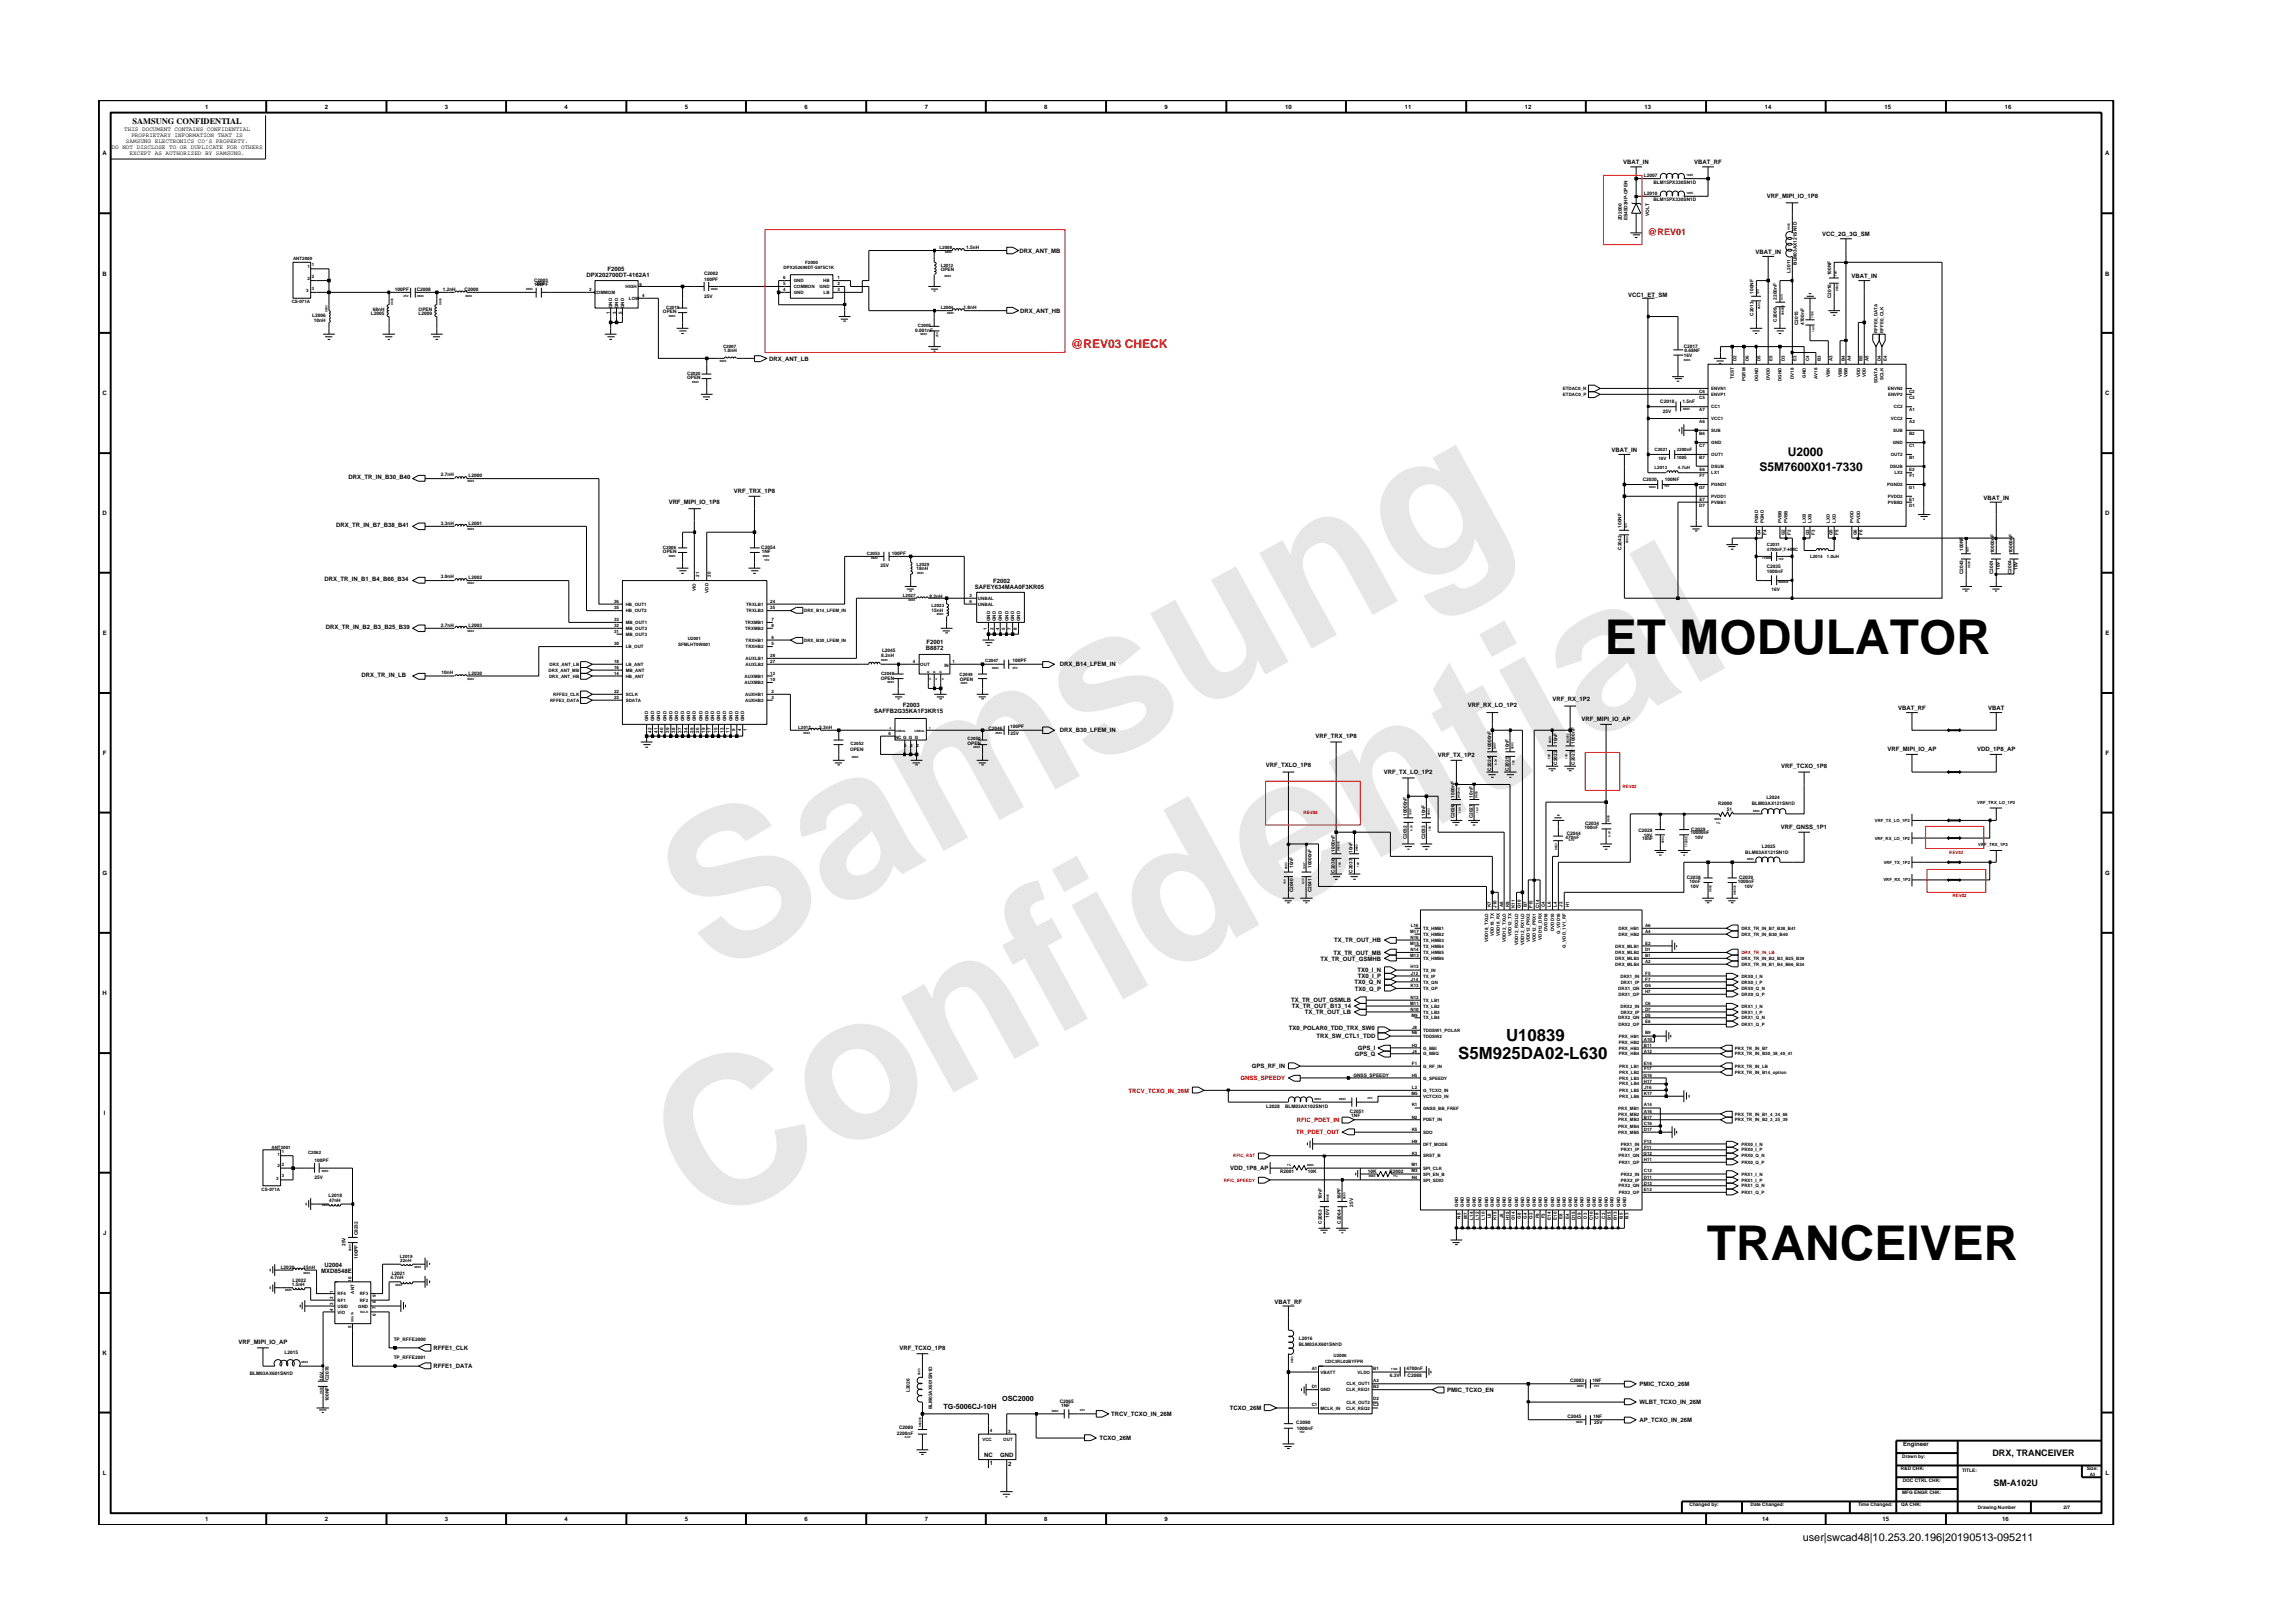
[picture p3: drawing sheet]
<svg xmlns="http://www.w3.org/2000/svg" width="297mm" height="210mm" viewBox="0 0 297 210" stroke-linecap="round" stroke-linejoin="round" font-family="sans-serif">
<defs><g id="words">
<g font-size="26.5" fill="#e6e6e6">
<text x="92.4" y="126.7" transform="rotate(-29 92.4 126.7)">Samsung</text>
<text x="91.1" y="159.4" transform="rotate(-29 91.1 159.4)">Confidential</text>
</g>
<g font-size="6.2">
<text x="207.9" y="84.7">ET MODULATOR</text>
<text x="221.1" y="163.2">TRANCEIVER</text>
</g>
<g font-size="2.2">
<text x="188.9" y="137.1">S5M925DA02-L630</text>
<text x="195.1" y="134.8">U10839</text>
</g>
<text font-size="1.6" fill="#f00" x="138.7" y="45.1">@REV03 CHECK</text>
<g font-size="1.6">
<text x="231.6" y="59">U2000</text>
<text x="227.9" y="61">S5M7600X01-7330</text>
</g>
<text font-size="1.4" x="233.5" y="199.7">user|swcad48|10.253.20.196|20190513-095211</text>
<text font-size="1.2" fill="#f00" x="213.5" y="30.5">@REV01</text>
<g font-size="1.2">
<text x="258.1" y="188.7">DRX, TRANCEIVER</text>
<text x="258.3" y="192.6">SM-A102U</text>
</g>
<text font-size="1.1" x="17.2" y="16.1">SAMSUNG CONFIDENTIAL</text>
<g font-size=".9">
<text x="122.2" y="182.6">TG-5006CJ-10H</text>
<text x="129.8" y="181.6">OSC2000</text>
</g>
<g font-size=".8">
<text x="16.1" y="17">THIS DOCUMENT CONTAINS CONFIDENTIAL</text>
<text x="17" y="17.8">PROPRIETARY INFORMATION THAT IS</text>
<text x="26.6" y="14.1">1</text>
<text x="42.1" y="14.1">2</text>
<text x="57.6" y="14.1">3</text>
<text x="73.1" y="14.1">4</text>
<text x="88.7" y="14.1">5</text>
<text x="104.2" y="14.1">6</text>
<text x="119.8" y="14.1">7</text>
<text x="135.3" y="14.1">8</text>
<text x="150.9" y="14.1">9</text>
<text x="166.5" y="14.1">10</text>
<text x="182" y="14.1">11</text>
<text x="197.5" y="14.1">12</text>
<text x="213" y="14.1">13</text>
<text x="228.6" y="14.1">14</text>
<text x="244.1" y="14.1">15</text>
<text x="259.7" y="14.1">16</text>
<text x="13.3" y="20.1">A</text>
<text x="14.5" y="19.3">DO NOT DISCLOSE TO OR DUPLICATE FOR OTHERS</text>
<text x="16.3" y="18.5">SAMSUNG ELECTRONICS CO’S PROPERTY.</text>
<text x="16.8" y="20.1">EXCEPT AS AUTHORIZED BY SAMSUNG.</text>
<text x="210.3" y="21.3">VBAT_IN</text>
<text x="219.5" y="21.3">VBAT_RF</text>
<text x="272.7" y="20.1">A</text>
<text x="228.9" y="25.7">VRF_MIPI_IO_1P8</text>
<text x="13.3" y="35.7">B</text>
<text x="76" y="35.9">DPX202700DT-4162A1</text>
<text x="78.7" y="35.1">F2005</text>
<text x="132" y="32.7">DRX_ANT_MB</text>
<text x="227.4" y="32.9">VBAT_IN</text>
<text x="236" y="30.6">VCC_2G_3G_SM</text>
<text x="272.7" y="35.7">B</text>
<text x="132.1" y="40.5">DRX_ANT_HB</text>
<text x="210.9" y="38.4">VCC1_ET_SM</text>
<text x="239.8" y="36">VBAT_IN</text>
<text x="99.6" y="46.7">DRX_ANT_LB</text>
<text x="13.3" y="51.2">C</text>
<text x="272.7" y="51.2">C</text>
<text x="208.8" y="58.6">VBAT_IN</text>
<text x="45.2" y="62">DRX_TR_IN_B30_B40</text>
<text x="86.6" y="65.3">VRF_MIPI_IO_1P8</text>
<text x="95.1" y="63.8">VRF_TRX_1P8</text>
<text x="256.9" y="64.8">VBAT_IN</text>
<text x="13.3" y="66.8">D</text>
<text x="43.5" y="68.3">DRX_TR_IN_B7_B38_B41</text>
<text x="272.7" y="66.8">D</text>
<text x="42" y="75.2">DRX_TR_IN_B1_B4_B66_B34</text>
<text x="126.3" y="76.3">SAFEY634MAA0F3KR05</text>
<text x="128.6" y="75.5">F2002</text>
<text x="13.3" y="82.3">E</text>
<text x="42.2" y="81.5">DRX_TR_IN_B2_B3_B25_B39</text>
<text x="120" y="83.5">F2001</text>
<text x="272.7" y="82.3">E</text>
<text x="46.8" y="87.7">DRX_TR_IN_LB</text>
<text x="119.9" y="84.2">B8872</text>
<text x="137.3" y="86.3">DRX_B14_LFEM_IN</text>
<text x="113.2" y="92.4">SAFFB2G35KA1F3KR15</text>
<text x="117" y="91.6">F2003</text>
<text x="137.3" y="94.9">DRX_B30_LFEM_IN</text>
<text x="170.4" y="95.6">VRF_TRX_1P8</text>
<text x="190.1" y="91.6">VRF_RX_LO_1P2</text>
<text x="201.1" y="90.8">VRF_RX_1P2</text>
<text x="204.9" y="93.4">VRF_MIPI_IO_AP</text>
<text x="245.9" y="92">VBAT_RF</text>
<text x="257.5" y="92">VBAT</text>
<text x="13.3" y="97.8">F</text>
<text x="164" y="99.4">VRF_TXLO_1P8</text>
<text x="179.2" y="100.3">VRF_TX_LO_1P2</text>
<text x="186.3" y="98">VRF_TX_1P2</text>
<text x="230.7" y="99.5">VRF_TCXO_1P8</text>
<text x="244.5" y="97.3">VRF_MIPI_IO_AP</text>
<text x="256.1" y="97.3">VDD_1P8_AP</text>
<text x="272.8" y="97.8">F</text>
<text x="230.7" y="107.3">VRF_GNSS_1P1</text>
<text x="13.3" y="113.3">G</text>
<text x="272.7" y="113.3">G</text>
<text x="171.1" y="124.4">TX_TR_OUT_GSMHB</text>
<text x="172.8" y="123.7">TX_TR_OUT_MB</text>
<text x="172.8" y="122.1">TX_TR_OUT_HB</text>
<text x="175.9" y="126">TX0_I_N</text>
<text x="13.3" y="128.9">H</text>
<text x="167.3" y="129.9">TX_TR_OUT_GSMLB</text>
<text x="167.4" y="130.6">TX_TR_OUT_B13_14</text>
<text x="169" y="131.4">TX_TR_OUT_LB</text>
<text x="175.5" y="127.5">TX0_Q_N</text>
<text x="175.5" y="128.3">TX0_Q_P</text>
<text x="175.9" y="126.7">TX0_I_P</text>
<text x="166.9" y="133.5">TX0_POLAR0_TDD_TRX_SW0</text>
<text x="170.5" y="134.5">TRX_SW_CTL1_TDD</text>
<text x="175.5" y="136.8">GPS_Q</text>
<text x="175.9" y="136">GPS_I</text>
<text x="162.2" y="138.4">GPS_RF_IN</text>
<text x="13.5" y="144.4">I</text>
<text x="159.3" y="151.6">VDD_1P8_AP</text>
<text x="13.4" y="160">J</text>
<text x="41.6" y="164.9">MXD8548E</text>
<text x="42" y="164.1">U2004</text>
<text x="165.1" y="168.9">VBAT_RF</text>
<text x="13.3" y="175.5">K</text>
<text x="30.9" y="174.1">VRF_MIPI_IO_AP</text>
<text x="56.2" y="177.3">RFFE1_DATA</text>
<text x="56.2" y="174.9">RFFE1_CLK</text>
<text x="116.5" y="174.9">VRF_TCXO_1P8</text>
<text x="212.4" y="179.6">PMIC_TCXO_26M</text>
<text x="144" y="183.4">TRCV_TCXO_IN_26M</text>
<text x="159.3" y="182.7">TCXO_26M</text>
<text x="187.5" y="180.3">PMIC_TCXO_EN</text>
<text x="212.4" y="184.2">AP_TCXO_IN_26M</text>
<text x="212.4" y="181.9">WLBT_TCXO_IN_26M</text>
<text x="13.3" y="191.1">L</text>
<text x="127.5" y="188.8">NC</text>
<text x="128.2" y="189.8">1</text>
<text x="129.6" y="188.8">GND</text>
<text x="130.6" y="189.9">2</text>
<text x="142.4" y="186.6">TCXO_26M</text>
<text x="246.5" y="187.3">Engineer</text>
<text x="272.8" y="191.1">L</text>
<text x="26.6" y="197.1">1</text>
<text x="42.1" y="197.1">2</text>
<text x="57.6" y="197.1">3</text>
<text x="73.1" y="197.1">4</text>
<text x="88.7" y="197.1">5</text>
<text x="104.2" y="197.1">6</text>
<text x="119.8" y="197.1">7</text>
<text x="135.3" y="197.1">8</text>
<text x="150.9" y="197.1">9</text>
<text x="228.3" y="197.1">14</text>
<text x="243.9" y="197.1">15</text>
<text x="259.4" y="197.1">16</text>
</g>
<g font-size=".8" fill="#f00">
<text x="146.2" y="141.5">TRCV_TCXO_IN_26M</text>
<text x="160.7" y="139.9">GNSS_SPEEDY</text>
<text x="167.9" y="147">TR_PDET_OUT</text>
<text x="168" y="145.3">RFIC_PDET_IN</text>
</g>
<g font-size=".6">
<text x="213" y="22.9">L2007</text>
<text x="214.2" y="23.8">BLM15PX330SN1D</text>
<text x="210.1" y="28.6" transform="rotate(-90 210.1 28.6)">ZD2000</text>
<text x="210.8" y="28.6" transform="rotate(-90 210.8 28.6)">ES45D3HP-OPEN</text>
<text x="213" y="25.3">L2010</text>
<text x="213.6" y="28" transform="rotate(-90 213.6 28)">VOLT</text>
<text x="214.2" y="26.1">BLM15PX330SN1D</text>
<text x="38" y="33.6">ANT2000</text>
<text x="39.8" y="34.7">1</text>
<text x="40.4" y="34.4">1</text>
<text x="91.2" y="35.6">C2002</text>
<text x="101.5" y="34.8">DPX252690DT-5075C1K</text>
<text x="104.3" y="34.2">F2000</text>
<text x="121.7" y="32.3">L2008</text>
<text x="121.9" y="34.6">L2012</text>
<text x="121.9" y="35.2">OPEN</text>
<text x="125.2" y="32.3">1.5nH</text>
<text x="231.9" y="35.3" transform="rotate(-90 231.9 35.3)">L2011</text>
<text x="232.7" y="34.3" transform="rotate(-90 232.7 34.3)">BLM03AX121SN1D</text>
<text x="237.2" y="35.7" transform="rotate(-90 237.2 35.7)">100NF</text>
<text x="37.8" y="39.3">CS-071A</text>
<text x="39.7" y="37.9">3</text>
<text x="39.8" y="36.3">2</text>
<text x="40.4" y="37.5">3</text>
<text x="40.4" y="36">2</text>
<text x="40.4" y="41">L2006</text>
<text x="40.7" y="41.8">10nH</text>
<text x="48.1" y="40.9">L2005</text>
<text x="48.3" y="40.3">68nH</text>
<text x="51.2" y="37.7">100PF</text>
<text x="54" y="37.7">C2008</text>
<text x="54.2" y="40.9">L2009</text>
<text x="54.2" y="40.3">OPEN</text>
<text x="57.3" y="37.7">1.2nH</text>
<text x="60.2" y="37.7">C2000</text>
<text x="69.2" y="37.1">100PF</text>
<text x="69.2" y="36.5">C2003</text>
<text x="69.5" y="37">25V</text>
<text x="76.3" y="37.7">2</text>
<text x="76.9" y="38.1">COMMOM</text>
<text x="79" y="40.7" transform="rotate(-90 79 40.7)">1</text>
<text x="79.3" y="39.9" transform="rotate(-90 79.3 39.9)">GND</text>
<text x="79.8" y="40.7" transform="rotate(-90 79.8 40.7)">3</text>
<text x="80.1" y="39.9" transform="rotate(-90 80.1 39.9)">GND</text>
<text x="80.6" y="40.7" transform="rotate(-90 80.6 40.7)">5</text>
<text x="80.8" y="39.9" transform="rotate(-90 80.8 39.9)">GND</text>
<text x="81" y="37.3">HIGH</text>
<text x="81.5" y="38.8">LOW</text>
<text x="82.8" y="37.1">6</text>
<text x="83.2" y="38.4">4</text>
<text x="85.9" y="40.6">OPEN</text>
<text x="86.3" y="40">C2019</text>
<text x="91.2" y="36.4">100PF</text>
<text x="91.2" y="38.6">25V</text>
<text x="101.5" y="37.7">4</text>
<text x="101.5" y="36.9">5</text>
<text x="101.5" y="36.1">6</text>
<text x="102.8" y="38.1">GND</text>
<text x="102.8" y="37.3">COMMON</text>
<text x="102.8" y="36.6">GND</text>
<text x="106.2" y="37.3">GND</text>
<text x="106.6" y="36.6">HB</text>
<text x="106.7" y="38.1">LB</text>
<text x="108.5" y="36.1">1</text>
<text x="108.5" y="36.9">2</text>
<text x="108.5" y="37.7">3</text>
<text x="121.9" y="40">L2004</text>
<text x="124.8" y="40">1.8nH</text>
<text x="227.1" y="40.9" transform="rotate(-90 227.1 40.9)">C2013</text>
<text x="227.1" y="38" transform="rotate(-90 227.1 38)">100NF</text>
<text x="230.2" y="41.7" transform="rotate(-90 230.2 41.7)">C2009</text>
<text x="230.2" y="38.8" transform="rotate(-90 230.2 38.8)">2200nF</text>
<text x="237.2" y="38.6" transform="rotate(-90 237.2 38.6)">C2016</text>
<text x="93.7" y="45.1">C2007</text>
<text x="93.8" y="45.7">1.0nH</text>
<text x="118.6" y="43">0.001nF</text>
<text x="118.9" y="42.4">C2005</text>
<text x="218.1" y="45.1">C2017</text>
<text x="218.1" y="46.3">16V</text>
<text x="218.2" y="45.7">0.68NF</text>
<text x="224.9" y="46.8" transform="rotate(-90 224.9 46.8)">D2</text>
<text x="226.6" y="46.8" transform="rotate(-90 226.6 46.8)">D6</text>
<text x="228.1" y="46.8" transform="rotate(-90 228.1 46.8)">D5</text>
<text x="229.6" y="46.8" transform="rotate(-90 229.6 46.8)">E5</text>
<text x="231.2" y="46.8" transform="rotate(-90 231.2 46.8)">D3</text>
<text x="232.7" y="46.8" transform="rotate(-90 232.7 46.8)">E3</text>
<text x="232.9" y="42.1" transform="rotate(-90 232.9 42.1)">C2015</text>
<text x="233.7" y="42.1" transform="rotate(-90 233.7 42.1)">4700nF</text>
<text x="234.3" y="46.8" transform="rotate(-90 234.3 46.8)">C4</text>
<text x="235.9" y="46.8" transform="rotate(-90 235.9 46.8)">B3</text>
<text x="237.4" y="46.8" transform="rotate(-90 237.4 46.8)">A3</text>
<text x="239" y="46.8" transform="rotate(-90 239 46.8)">B4</text>
<text x="239.8" y="46.8" transform="rotate(-90 239.8 46.8)">A4</text>
<text x="241.3" y="46.8" transform="rotate(-90 241.3 46.8)">B5</text>
<text x="242" y="46.8" transform="rotate(-90 242 46.8)">A5</text>
<text x="243.2" y="43.1" transform="rotate(-90 243.2 43.1)">RFFE0_DATA</text>
<text x="243.7" y="46.8" transform="rotate(-90 243.7 46.8)">D4</text>
<text x="244" y="43.1" transform="rotate(-90 244 43.1)">RFFE0_CLK</text>
<text x="244.4" y="46.8" transform="rotate(-90 244.4 46.8)">E4</text>
<text x="89" y="48.5">C2020</text>
<text x="89" y="49.1">OPEN</text>
<text x="202.4" y="50.5">ETDAC0_N</text>
<text x="202.5" y="51.3">ETDAC0_P</text>
<text x="215.1" y="52.3">C2018</text>
<text x="215.4" y="53.5">25V</text>
<text x="218" y="52.3">1.5nF</text>
<text x="220.1" y="51.7">C5</text>
<text x="220.1" y="51">C6</text>
<text x="220.1" y="53.2">A7</text>
<text x="221.7" y="50.5">ENVN1</text>
<text x="221.7" y="51.3">ENVP1</text>
<text x="221.7" y="52.9">CC1</text>
<text x="224.6" y="49.1" transform="rotate(-90 224.6 49.1)">TEST</text>
<text x="226.1" y="49.4" transform="rotate(-90 226.1 49.4)">PGRM</text>
<text x="227.7" y="49.3" transform="rotate(-90 227.7 49.3)">DGND</text>
<text x="229.3" y="49.3" transform="rotate(-90 229.3 49.3)">DVDD</text>
<text x="230.8" y="49.3" transform="rotate(-90 230.8 49.3)">DGND</text>
<text x="232.4" y="49.1" transform="rotate(-90 232.4 49.1)">DV18</text>
<text x="233.9" y="48.9" transform="rotate(-90 233.9 48.9)">GND</text>
<text x="235.4" y="49.1" transform="rotate(-90 235.4 49.1)">AV18</text>
<text x="237.1" y="48.8" transform="rotate(-90 237.1 48.8)">VBK</text>
<text x="238.6" y="48.8" transform="rotate(-90 238.6 48.8)">VBB</text>
<text x="239.3" y="48.8" transform="rotate(-90 239.3 48.8)">VBB</text>
<text x="240.9" y="48.8" transform="rotate(-90 240.9 48.8)">VDD</text>
<text x="241.7" y="48.8" transform="rotate(-90 241.7 48.8)">VDD</text>
<text x="243.2" y="49.6" transform="rotate(-90 243.2 49.6)">SDATA</text>
<text x="244" y="49.2" transform="rotate(-90 244 49.2)">SCLK</text>
<text x="244.6" y="50.5">ENVN2</text>
<text x="244.6" y="51.3">ENVP2</text>
<text x="245.3" y="52.9">CC2</text>
<text x="247.3" y="51">C2</text>
<text x="247.3" y="51.7">C3</text>
<text x="247.3" y="53.2">A1</text>
<text x="214.3" y="58.4">C2021</text>
<text x="214.8" y="59.6">10V</text>
<text x="217.2" y="58.4">2200nF</text>
<text x="217.2" y="59.5">1005</text>
<text x="220.1" y="57.9">C7</text>
<text x="220.1" y="56.4">B6</text>
<text x="220.1" y="59.5">B7</text>
<text x="220.1" y="54.9">A6</text>
<text x="221.7" y="57.6">GND</text>
<text x="221.7" y="56">SUB</text>
<text x="221.7" y="59.1">OUT1</text>
<text x="221.7" y="54.4">VCC1</text>
<text x="244.9" y="59.1">OUT2</text>
<text x="244.9" y="54.4">VCC2</text>
<text x="245.2" y="57.6">GND</text>
<text x="245.3" y="56">SUB</text>
<text x="247.3" y="57.9">C1</text>
<text x="247.3" y="59.5">B1</text>
<text x="247.3" y="56.4">B2</text>
<text x="247.3" y="54.9">A2</text>
<text x="57.1" y="61.7">2.7nH</text>
<text x="60.7" y="61.8">L2000</text>
<text x="212.8" y="62.4">C2030</text>
<text x="214.3" y="60.8">L2013</text>
<text x="215.7" y="62.4">100NF</text>
<text x="217.4" y="60.8">4.7uH</text>
<text x="220.1" y="63.3">G7</text>
<text x="220.1" y="65.7">D7</text>
<text x="220.1" y="64.9">E7</text>
<text x="220.1" y="61">E6</text>
<text x="220.2" y="61.8">F7</text>
<text x="221.7" y="63">PGND1</text>
<text x="221.7" y="61.5">LX1</text>
<text x="221.7" y="65.3">PVBB1</text>
<text x="221.7" y="60.6">DSUB</text>
<text x="221.7" y="64.5">PVDD1</text>
<text x="244.5" y="63">PGND2</text>
<text x="244.6" y="64.5">PVDD2</text>
<text x="244.6" y="65.3">PVBB2</text>
<text x="244.8" y="60.6">DSUB</text>
<text x="245.4" y="61.5">LX2</text>
<text x="247.3" y="63.3">G1</text>
<text x="247.3" y="65.7">D1</text>
<text x="247.3" y="64.9">E1</text>
<text x="247.3" y="61">E2</text>
<text x="247.3" y="61.8">F1</text>
<text x="57.1" y="68">3.3nH</text>
<text x="60.7" y="68.1">L2001</text>
<text x="85.9" y="71.7">OPEN</text>
<text x="85.9" y="71.1">C2006</text>
<text x="98.6" y="71.1">C2054</text>
<text x="98.7" y="71.7">1NF</text>
<text x="112.3" y="71.9">C2053</text>
<text x="115.5" y="71.9">100PF</text>
<text x="210" y="71.2" transform="rotate(-90 210 71.2)">C2042</text>
<text x="210" y="68.4" transform="rotate(-90 210 68.4)">100NF</text>
<text x="227.7" y="67.8" transform="rotate(-90 227.7 67.8)">PGND</text>
<text x="228.1" y="69.3" transform="rotate(-90 228.1 69.3)">G4</text>
<text x="228.5" y="67.8" transform="rotate(-90 228.5 67.8)">PGND</text>
<text x="228.8" y="69.3" transform="rotate(-90 228.8 69.3)">F4</text>
<text x="228.9" y="71.3">4700nF,T-HMC</text>
<text x="228.9" y="70.7">C2031</text>
<text x="230.8" y="67.8" transform="rotate(-90 230.8 67.8)">PVBB</text>
<text x="231.2" y="69.3" transform="rotate(-90 231.2 69.3)">G2</text>
<text x="231.5" y="67.8" transform="rotate(-90 231.5 67.8)">PVBB</text>
<text x="232" y="69.3" transform="rotate(-90 232 69.3)">F2</text>
<text x="233.9" y="67.8" transform="rotate(-90 233.9 67.8)">LXB</text>
<text x="234.3" y="69.3" transform="rotate(-90 234.3 69.3)">G3</text>
<text x="234.7" y="67.8" transform="rotate(-90 234.7 67.8)">LXB</text>
<text x="235.1" y="69.3" transform="rotate(-90 235.1 69.3)">F3</text>
<text x="237.1" y="67.8" transform="rotate(-90 237.1 67.8)">LXD</text>
<text x="237.4" y="69.3" transform="rotate(-90 237.4 69.3)">G5</text>
<text x="237.8" y="67.8" transform="rotate(-90 237.8 67.8)">LXD</text>
<text x="238.2" y="69.3" transform="rotate(-90 238.2 69.3)">F5</text>
<text x="240.1" y="67.8" transform="rotate(-90 240.1 67.8)">PVDD</text>
<text x="240.5" y="69.3" transform="rotate(-90 240.5 69.3)">G6</text>
<text x="240.9" y="67.8" transform="rotate(-90 240.9 67.8)">PVDD</text>
<text x="241.3" y="69.3" transform="rotate(-90 241.3 69.3)">F6</text>
<text x="254.3" y="71.4" transform="rotate(-90 254.3 71.4)">100NF</text>
<text x="258.3" y="71.7" transform="rotate(-90 258.3 71.7)">10000nF</text>
<text x="260.7" y="71.7" transform="rotate(-90 260.7 71.7)">10000nF</text>
<text x="57.1" y="74.9">3.9nH</text>
<text x="60.7" y="75">L2002</text>
<text x="90.2" y="76.6" transform="rotate(-90 90.2 76.6)">VIO</text>
<text x="90.6" y="74.7" transform="rotate(-90 90.6 74.7)">21</text>
<text x="91.8" y="76.8" transform="rotate(-90 91.8 76.8)">VDD</text>
<text x="92.1" y="74.7" transform="rotate(-90 92.1 74.7)">20</text>
<text x="114.1" y="73.4">25V</text>
<text x="117" y="77.3">L2027</text>
<text x="118.7" y="73.3">L2029</text>
<text x="118.7" y="73.9">18nH</text>
<text x="120.4" y="77.4">8.2nH</text>
<text x="125.6" y="77.4">3</text>
<text x="126.7" y="77.7">UNBAL</text>
<text x="228.9" y="74.2">1000nF</text>
<text x="228.9" y="73.6">C2035</text>
<text x="229.5" y="76.6">16V</text>
<text x="234.5" y="72.2">L2014</text>
<text x="236.7" y="72.2">1.0uH</text>
<text x="254.3" y="74.4" transform="rotate(-90 254.3 74.4)">C2043</text>
<text x="258.2" y="74.4" transform="rotate(-90 258.2 74.4)">C2001</text>
<text x="259.1" y="73.9" transform="rotate(-90 259.1 73.9)">10V</text>
<text x="260.6" y="74.4" transform="rotate(-90 260.6 74.4)">C2004</text>
<text x="261.3" y="73.9" transform="rotate(-90 261.3 73.9)">10V</text>
<text x="57.1" y="81.2">2.7nH</text>
<text x="60.7" y="81.3">L2003</text>
<text x="79.5" y="78.9">35</text>
<text x="79.5" y="78.1">36</text>
<text x="79.5" y="83.6">30</text>
<text x="79.5" y="82">31</text>
<text x="79.5" y="81.2">32</text>
<text x="79.5" y="80.4">33</text>
<text x="81.1" y="79.3">HB_OUT2</text>
<text x="81.1" y="78.5">HB_OUT1</text>
<text x="81.1" y="84">LB_OUT</text>
<text x="81.1" y="82.4">MB_OUT3</text>
<text x="81.1" y="81.6">MB_OUT2</text>
<text x="81.1" y="80.8">MB_OUT1</text>
<text x="87.8" y="83.7">SFMLHT0W001</text>
<text x="89.1" y="83">U2001</text>
<text x="96.5" y="80.8">TRXMB1</text>
<text x="96.5" y="81.6">TRXMB2</text>
<text x="96.6" y="84">TRXHB2</text>
<text x="96.6" y="83.1">TRXHB1</text>
<text x="96.7" y="78.5">TRXLB1</text>
<text x="96.7" y="79.3">TRXLB2</text>
<text x="99.8" y="78.1">24</text>
<text x="99.8" y="78.9">25</text>
<text x="99.9" y="83.6">5</text>
<text x="99.9" y="82.8">6</text>
<text x="99.9" y="80.4">7</text>
<text x="99.9" y="81.2">8</text>
<text x="104.2" y="79.3">DRX_B14_LFEM_IN</text>
<text x="104.2" y="83.1">DRX_B30_LFEM_IN</text>
<text x="120.7" y="78.7">L2023</text>
<text x="120.7" y="79.3">15nH</text>
<text x="125.6" y="78.1">6</text>
<text x="126.7" y="78.5">UNBAL</text>
<text x="127.8" y="81.6" transform="rotate(-90 127.8 81.6)">1</text>
<text x="128.3" y="80.5" transform="rotate(-90 128.3 80.5)">GND</text>
<text x="128.7" y="81.6" transform="rotate(-90 128.7 81.6)">2</text>
<text x="129" y="80.5" transform="rotate(-90 129 80.5)">GND</text>
<text x="129.4" y="81.6" transform="rotate(-90 129.4 81.6)">4</text>
<text x="129.8" y="80.5" transform="rotate(-90 129.8 80.5)">GND</text>
<text x="130.2" y="81.6" transform="rotate(-90 130.2 81.6)">5</text>
<text x="130.6" y="80.5" transform="rotate(-90 130.6 80.5)">GND</text>
<text x="131" y="81.6" transform="rotate(-90 131 81.6)">7</text>
<text x="131.4" y="80.5" transform="rotate(-90 131.4 80.5)">GND</text>
<text x="131.7" y="81.6" transform="rotate(-90 131.7 81.6)">8</text>
<text x="132.2" y="80.5" transform="rotate(-90 132.2 80.5)">GND</text>
<text x="57.2" y="87.4">10nH</text>
<text x="60.7" y="87.5">L2030</text>
<text x="71.1" y="87">DRX_ANT_MB</text>
<text x="71.1" y="87.8">DRX_ANT_HB</text>
<text x="71.2" y="86.3">DRX_ANT_LB</text>
<text x="79.5" y="87.4">14</text>
<text x="79.5" y="89.7">22</text>
<text x="79.5" y="86.7">16</text>
<text x="79.5" y="85.9">18</text>
<text x="81.1" y="87.8">HB_ANT</text>
<text x="81.1" y="87">MB_ANT</text>
<text x="81.1" y="86.3">LB_ANT</text>
<text x="96.5" y="87.8">AUXMB1</text>
<text x="96.5" y="88.6">AUXMB2</text>
<text x="96.6" y="86.3">AUXLB2</text>
<text x="96.6" y="85.5">AUXLB1</text>
<text x="99.8" y="85.9">27</text>
<text x="99.8" y="85.1">28</text>
<text x="99.8" y="87.4">12</text>
<text x="99.8" y="88.2">10</text>
<text x="99.9" y="89.7">2</text>
<text x="114.1" y="88.1">OPEN</text>
<text x="114.1" y="87.5">C2048</text>
<text x="114.2" y="85.1">8.2nH</text>
<text x="114.3" y="84.5">L2045</text>
<text x="118.2" y="85.9">4</text>
<text x="119.2" y="86.2">OUT</text>
<text x="122.3" y="86.4">IN</text>
<text x="123.4" y="85.9">1</text>
<text x="124.3" y="87.6">C2049</text>
<text x="124.3" y="88.2">OPEN</text>
<text x="127.6" y="85.7">C2047</text>
<text x="131.2" y="85.7">100PF</text>
<text x="71.3" y="90.9">RFFE3_DATA</text>
<text x="71.7" y="90.2">RFFE3_CLK</text>
<text x="79.5" y="90.6">23</text>
<text x="81.1" y="90.2">SCLK</text>
<text x="81.1" y="90.9">SDATA</text>
<text x="84" y="93.4" transform="rotate(-90 84 93.4)">GND</text>
<text x="84.4" y="94.9" transform="rotate(-90 84.4 94.9)">42</text>
<text x="84.7" y="93.4" transform="rotate(-90 84.7 93.4)">GND</text>
<text x="85.2" y="94.9" transform="rotate(-90 85.2 94.9)">41</text>
<text x="85.5" y="93.4" transform="rotate(-90 85.5 93.4)">GND</text>
<text x="85.9" y="94.9" transform="rotate(-90 85.9 94.9)">40</text>
<text x="86.3" y="93.4" transform="rotate(-90 86.3 93.4)">GND</text>
<text x="86.7" y="94.9" transform="rotate(-90 86.7 94.9)">39</text>
<text x="87.1" y="93.4" transform="rotate(-90 87.1 93.4)">GND</text>
<text x="87.4" y="94.9" transform="rotate(-90 87.4 94.9)">38</text>
<text x="87.9" y="93.4" transform="rotate(-90 87.9 93.4)">GND</text>
<text x="88.3" y="94.9" transform="rotate(-90 88.3 94.9)">37</text>
<text x="88.6" y="93.4" transform="rotate(-90 88.6 93.4)">GND</text>
<text x="89.1" y="94.9" transform="rotate(-90 89.1 94.9)">34</text>
<text x="89.4" y="93.4" transform="rotate(-90 89.4 93.4)">GND</text>
<text x="89.8" y="94.9" transform="rotate(-90 89.8 94.9)">29</text>
<text x="90.2" y="93.4" transform="rotate(-90 90.2 93.4)">GND</text>
<text x="90.6" y="94.9" transform="rotate(-90 90.6 94.9)">26</text>
<text x="91" y="93.4" transform="rotate(-90 91 93.4)">GND</text>
<text x="91.3" y="94.9" transform="rotate(-90 91.3 94.9)">19</text>
<text x="91.8" y="93.4" transform="rotate(-90 91.8 93.4)">GND</text>
<text x="92.1" y="94.9" transform="rotate(-90 92.1 94.9)">17</text>
<text x="92.5" y="93.4" transform="rotate(-90 92.5 93.4)">GND</text>
<text x="93" y="94.9" transform="rotate(-90 93 94.9)">15</text>
<text x="93.3" y="93.4" transform="rotate(-90 93.3 93.4)">GND</text>
<text x="93.7" y="94.9" transform="rotate(-90 93.7 94.9)">13</text>
<text x="94.1" y="93.4" transform="rotate(-90 94.1 93.4)">GND</text>
<text x="94.5" y="94.9" transform="rotate(-90 94.5 94.9)">11</text>
<text x="94.9" y="93.4" transform="rotate(-90 94.9 93.4)">GND</text>
<text x="95.2" y="94.8" transform="rotate(-90 95.2 94.8)">9</text>
<text x="95.7" y="93.4" transform="rotate(-90 95.7 93.4)">GND</text>
<text x="96" y="94.8" transform="rotate(-90 96 94.8)">4</text>
<text x="96.4" y="93.4" transform="rotate(-90 96.4 93.4)">GND</text>
<text x="96.5" y="90.9">AUXHB2</text>
<text x="96.5" y="90.2">AUXHB1</text>
<text x="96.8" y="94.8" transform="rotate(-90 96.8 94.8)">1</text>
<text x="99.9" y="90.6">3</text>
<text x="103.4" y="94.4">L2017</text>
<text x="106.1" y="94.4">3.3nH</text>
<text x="115.1" y="95.2">6</text>
<text x="115.9" y="95.7">NC G G G</text>
<text x="125.3" y="95.9">C2050</text>
<text x="128" y="94.5">C2046</text>
<text x="130.8" y="94.3">100PF</text>
<text x="130.9" y="95.2">25V</text>
<text x="110.1" y="97.2">OPEN</text>
<text x="110.2" y="96.5">C2052</text>
<text x="117.1" y="96.8">5</text>
<text x="117.9" y="96.8">3</text>
<text x="118.7" y="96.8">2</text>
<text x="125.3" y="96.5">OPEN</text>
<text x="193.2" y="99.9" transform="rotate(-90 193.2 99.9)">C2024</text>
<text x="193.2" y="97.1" transform="rotate(-90 193.2 97.1)">10000nF</text>
<text x="195.4" y="99.9" transform="rotate(-90 195.4 99.9)">C2025</text>
<text x="195.4" y="97.1" transform="rotate(-90 195.4 97.1)">10nF</text>
<text x="201.7" y="99.1" transform="rotate(-90 201.7 99.1)">C2022</text>
<text x="201.7" y="96.4" transform="rotate(-90 201.7 96.4)">10nF</text>
<text x="204" y="99.1" transform="rotate(-90 204 99.1)">C2023</text>
<text x="204" y="96.4" transform="rotate(-90 204 96.4)">1000nF</text>
<text x="182.2" y="105.7" transform="rotate(-90 182.2 105.7)">10000nF</text>
<text x="184.6" y="105.7" transform="rotate(-90 184.6 105.7)">10nF</text>
<text x="188.4" y="106" transform="rotate(-90 188.4 106)">C2026</text>
<text x="188.4" y="103.3" transform="rotate(-90 188.4 103.3)">1000nF</text>
<text x="190.8" y="106" transform="rotate(-90 190.8 106)">C2027</text>
<text x="190.8" y="103.3" transform="rotate(-90 190.8 103.3)">10nF</text>
<text x="205.3" y="107.4">100nF</text>
<text x="205.3" y="106.9">C2034</text>
<text x="212.2" y="107.8">C2028</text>
<text x="219.1" y="107.6">C2029</text>
<text x="222.6" y="104.3">R2000</text>
<text x="223.7" y="105">51</text>
<text x="226.9" y="104.3">BLM03AX121SN1D</text>
<text x="228.8" y="103.5">L2024</text>
<text x="242.9" y="106.5">VRF_TX_LO_1P2</text>
<text x="256.1" y="104.1">VRF_TRX_LO_1P2</text>
<text x="167.5" y="112.5" transform="rotate(-90 167.5 112.5)">10nF</text>
<text x="169.9" y="112.5" transform="rotate(-90 169.9 112.5)">10000nF</text>
<text x="172.9" y="113.1" transform="rotate(-90 172.9 113.1)">C2036</text>
<text x="172.9" y="110.3" transform="rotate(-90 172.9 110.3)">1000nF</text>
<text x="175.2" y="113.1" transform="rotate(-90 175.2 113.1)">C2037</text>
<text x="175.2" y="110.5" transform="rotate(-90 175.2 110.5)">10nF</text>
<text x="182.2" y="108.7" transform="rotate(-90 182.2 108.7)">C2032</text>
<text x="184.6" y="108.7" transform="rotate(-90 184.6 108.7)">C2033</text>
<text x="202.8" y="108.7">470nF</text>
<text x="203" y="108.2">C2044</text>
<text x="212.7" y="108.9">10nF</text>
<text x="213" y="108.4">10V</text>
<text x="218.5" y="113.8">C2038</text>
<text x="219" y="108.1">10000nF</text>
<text x="219.6" y="108.7">10V</text>
<text x="225.3" y="113.8">C2039</text>
<text x="226.1" y="110.6">BLM03AX121SN1D</text>
<text x="228.2" y="109.8">L2025</text>
<text x="242.8" y="108.8">VRF_RX_LO_1P2</text>
<text x="244" y="111.9">VRF_TX_1P2</text>
<text x="256.3" y="109.5">VRF_TRX_1P2</text>
<text x="167.5" y="115.6" transform="rotate(-90 167.5 115.6)">C2040</text>
<text x="169.9" y="115.6" transform="rotate(-90 169.9 115.6)">C2041</text>
<text x="193.1" y="117.5" transform="rotate(-90 193.1 117.5)">K7</text>
<text x="193.9" y="117.6" transform="rotate(-90 193.9 117.6)">J10</text>
<text x="194.7" y="117.5" transform="rotate(-90 194.7 117.5)">A8</text>
<text x="195.5" y="117.5" transform="rotate(-90 195.5 117.5)">K9</text>
<text x="196.2" y="117.7" transform="rotate(-90 196.2 117.7)">K11</text>
<text x="197" y="117.7" transform="rotate(-90 197 117.7)">G10</text>
<text x="197.8" y="117.5" transform="rotate(-90 197.8 117.5)">B7</text>
<text x="198.5" y="117.6" transform="rotate(-90 198.5 117.6)">F15</text>
<text x="199.4" y="117.7" transform="rotate(-90 199.4 117.7)">C14</text>
<text x="200.1" y="117.5" transform="rotate(-90 200.1 117.5)">C4</text>
<text x="200.9" y="117.5" transform="rotate(-90 200.9 117.5)">L6</text>
<text x="201.7" y="117.5" transform="rotate(-90 201.7 117.5)">L4</text>
<text x="202.4" y="117.4" transform="rotate(-90 202.4 117.4)">J2</text>
<text x="203.3" y="117.5" transform="rotate(-90 203.3 117.5)">H1</text>
<text x="218.9" y="114.4">10nF</text>
<text x="219" y="115">10V</text>
<text x="225.1" y="114.4">1000nF</text>
<text x="226" y="115">10V</text>
<text x="244" y="114.2">VRF_RX_1P2</text>
<text x="182.7" y="123.9">M13</text>
<text x="182.7" y="122.4">M15</text>
<text x="182.7" y="120.8">M17</text>
<text x="182.7" y="123.2">N14</text>
<text x="182.7" y="121.7">N16</text>
<text x="182.7" y="125.5">H13</text>
<text x="182.7" y="120">L16</text>
<text x="184.3" y="124.4">TX_HMB6</text>
<text x="184.3" y="122.8">TX_HMB4</text>
<text x="184.3" y="121.2">TX_HMB2</text>
<text x="184.3" y="120.5">TX_HMB1</text>
<text x="184.3" y="123.6">TX_HMB5</text>
<text x="184.3" y="122">TX_HMB3</text>
<text x="184.3" y="125.9">TX_IN</text>
<text x="192.8" y="122.1" transform="rotate(-90 192.8 122.1)">VDD18_TXLO</text>
<text x="193.5" y="121.3" transform="rotate(-90 193.5 121.3)">VDD18_TX</text>
<text x="194.3" y="121.3" transform="rotate(-90 194.3 121.3)">VDD18_RX</text>
<text x="195.1" y="122.1" transform="rotate(-90 195.1 122.1)">VDD12_TXLO</text>
<text x="195.8" y="121.3" transform="rotate(-90 195.8 121.3)">VDD12_TX</text>
<text x="196.7" y="122.5" transform="rotate(-90 196.7 122.5)">VDD12_RX2LO</text>
<text x="197.4" y="122.5" transform="rotate(-90 197.4 122.5)">VDD12_RX1LO</text>
<text x="198.2" y="122" transform="rotate(-90 198.2 122)">VDD12_PRX2</text>
<text x="199" y="122" transform="rotate(-90 199 122)">VDD12_PRX1</text>
<text x="199.7" y="121.7" transform="rotate(-90 199.7 121.7)">VDD12_DRX</text>
<text x="200.5" y="120.6" transform="rotate(-90 200.5 120.6)">DVDD18</text>
<text x="201.3" y="120.6" transform="rotate(-90 201.3 120.6)">DVDD10</text>
<text x="202.1" y="121" transform="rotate(-90 202.1 121)">G_VDD18</text>
<text x="202.8" y="122.8" transform="rotate(-90 202.8 122.8)">G_VDD_1V1_RF</text>
<text x="209.2" y="122.8">DRX_MLB1</text>
<text x="209.2" y="125.1">DRX_MLB4</text>
<text x="209.2" y="123.6">DRX_MLB2</text>
<text x="209.2" y="124.4">DRX_MLB3</text>
<text x="209.7" y="121.2">DRX_HB2</text>
<text x="209.7" y="120.5">DRX_HB1</text>
<text x="213.1" y="124.7">A2</text>
<text x="213.1" y="120.8">A4</text>
<text x="213.1" y="123.2">D1</text>
<text x="213.1" y="123.9">B1</text>
<text x="213.1" y="120">A6</text>
<text x="213.1" y="122.4">E2</text>
<text x="225.6" y="120.5">DRX_TR_IN_B7_B38_B41</text>
<text x="225.6" y="125.1">DRX_TR_IN_B1_B4_B66_B34</text>
<text x="225.6" y="121.2">DRX_TR_IN_B30_B40</text>
<text x="225.6" y="124.4">DRX_TR_IN_B2_B3_B25_B39</text>
<text x="182.7" y="130.2">M11</text>
<text x="182.7" y="127.8">K13</text>
<text x="182.7" y="131">N10</text>
<text x="182.7" y="129.4">N12</text>
<text x="182.8" y="126.3">J12</text>
<text x="182.8" y="127.1">J14</text>
<text x="182.8" y="131.7">M9</text>
<text x="184.3" y="131.3">TX_LB3</text>
<text x="184.3" y="130.5">TX_LB2</text>
<text x="184.3" y="128.3">TX_QP</text>
<text x="184.3" y="126.6">TX_IP</text>
<text x="184.3" y="127.4">TX_QN</text>
<text x="184.3" y="129.8">TX_LB1</text>
<text x="209.6" y="128.3">DRX1_QN</text>
<text x="209.7" y="129">DRX1_QP</text>
<text x="209.9" y="126.6">DRX1_IN</text>
<text x="209.9" y="130.5">DRX2_IN</text>
<text x="209.9" y="127.4">DRX1_IP</text>
<text x="209.9" y="131.3">DRX2_IP</text>
<text x="213.1" y="127.8">G6</text>
<text x="213.1" y="128.6">H7</text>
<text x="213.1" y="130.2">C6</text>
<text x="213.1" y="131.7">D5</text>
<text x="213.1" y="131">D7</text>
<text x="213.1" y="126.3">F5</text>
<text x="213.1" y="127.1">F7</text>
<text x="225.6" y="130.5">DRX1_I_N</text>
<text x="225.6" y="131.3">DRX1_I_P</text>
<text x="225.6" y="126.6">DRX0_I_N</text>
<text x="225.6" y="127.4">DRX0_I_P</text>
<text x="225.6" y="128.3">DRX0_Q_N</text>
<text x="225.6" y="129">DRX0_Q_P</text>
<text x="182.9" y="135.6">H3</text>
<text x="182.9" y="134">N6</text>
<text x="182.9" y="137.9">F1</text>
<text x="182.9" y="136.4">J4</text>
<text x="182.9" y="133.3">J8</text>
<text x="184.3" y="136">G_BBI</text>
<text x="184.3" y="132.1">TX_LB4</text>
<text x="184.3" y="136.7">G_BBQ</text>
<text x="184.3" y="133.7">TDDSW1_POLAR</text>
<text x="184.3" y="134.4">TDDSW2</text>
<text x="209.6" y="132.1">DRX2_QN</text>
<text x="209.7" y="132.9">DRX2_QP</text>
<text x="209.7" y="134.4">PRX_HB1</text>
<text x="209.7" y="135.2">PRX_HB2</text>
<text x="209.7" y="136.7">PRX_HB4</text>
<text x="209.7" y="136">PRX_HB3</text>
<text x="212.9" y="134.9">A10</text>
<text x="212.9" y="136.4">A12</text>
<text x="212.9" y="135.6">B11</text>
<text x="213" y="137.9">E16</text>
<text x="213.1" y="134">B9</text>
<text x="213.1" y="132.5">E6</text>
<text x="224.7" y="136">PRX_TR_IN_B7</text>
<text x="224.7" y="136.7">PRX_TR_IN_B30_38_40_41</text>
<text x="225.6" y="132.1">DRX1_Q_N</text>
<text x="225.6" y="132.9">DRX1_Q_P</text>
<text x="164" y="143.6">L2028</text>
<text x="166.5" y="143.6">BLM03AX102SN1D</text>
<text x="175.3" y="139.5">GNSS_SPEEDY</text>
<text x="182.8" y="141.8">M5</text>
<text x="182.9" y="139.5">H5</text>
<text x="182.9" y="143.3">K1</text>
<text x="182.9" y="141">L2</text>
<text x="184.3" y="139.9">G_SPEEDY</text>
<text x="184.3" y="142.2">VCTCXO_IN</text>
<text x="184.3" y="141.5">G_TCXO_IN</text>
<text x="184.3" y="143.8">GNSS_BB_FREF</text>
<text x="184.3" y="138.3">G_RF_IN</text>
<text x="209.6" y="143.8">PRX_MB1</text>
<text x="209.8" y="142.2">PRX_LB6</text>
<text x="209.8" y="140.6">PRX_LB4</text>
<text x="209.8" y="139.9">PRX_LB3</text>
<text x="209.8" y="139.1">PRX_LB2</text>
<text x="209.8" y="138.3">PRX_LB1</text>
<text x="209.8" y="141.5">PRX_LB5</text>
<text x="212.9" y="139.5">G16</text>
<text x="212.9" y="141.8">K17</text>
<text x="212.9" y="140.3">H17</text>
<text x="212.9" y="143.3">A14</text>
<text x="213" y="138.7">F17</text>
<text x="213" y="141">J16</text>
<text x="224.7" y="139.1">PRX_TR_IN_B14_option</text>
<text x="224.7" y="138.3">PRX_TR_IN_LB</text>
<text x="35.2" y="148.8">ANT2001</text>
<text x="35.9" y="149.7">1</text>
<text x="36.5" y="149.4">1</text>
<text x="39.9" y="149.5">C2062</text>
<text x="174.9" y="144.1">C2051</text>
<text x="175" y="144.7">1NF</text>
<text x="182.9" y="149.6">K3</text>
<text x="182.9" y="146.5">K5</text>
<text x="182.9" y="148.1">H9</text>
<text x="182.9" y="144.9">N2</text>
<text x="184.3" y="148.4">DFT_MODE</text>
<text x="184.3" y="149.9">SRST_B</text>
<text x="184.3" y="146.9">SDO</text>
<text x="184.3" y="145.3">PDET_IN</text>
<text x="209.6" y="144.5">PRX_MB2</text>
<text x="209.6" y="146.9">PRX_MB5</text>
<text x="209.6" y="146.1">PRX_MB4</text>
<text x="209.6" y="145.3">PRX_MB3</text>
<text x="209.7" y="149.9">PRX1_QN</text>
<text x="209.9" y="148.4">PRX1_IN</text>
<text x="210" y="149.2">PRX1_IP</text>
<text x="212.9" y="149.6">G12</text>
<text x="212.9" y="144.2">A16</text>
<text x="212.9" y="146.5">D17</text>
<text x="212.9" y="145.7">C16</text>
<text x="212.9" y="144.9">B17</text>
<text x="213" y="148.8">F11</text>
<text x="213" y="148.1">F13</text>
<text x="224.7" y="144.5">PRX_TR_IN_B1_4_34_66</text>
<text x="224.7" y="145.3">PRX_TR_IN_B2_3_25_39</text>
<text x="225.6" y="148.4">PRX0_I_N</text>
<text x="225.6" y="149.9">PRX0_Q_N</text>
<text x="225.6" y="149.2">PRX0_I_P</text>
<text x="33.9" y="154.3">CS-071A</text>
<text x="35.8" y="152.9">3</text>
<text x="35.9" y="151.2">2</text>
<text x="36.5" y="151">2</text>
<text x="36.5" y="152.5">3</text>
<text x="40.8" y="152.7">25V</text>
<text x="40.8" y="150.6">100PF</text>
<text x="42.5" y="155.1">L2018</text>
<text x="42.6" y="155.7">47nH</text>
<text x="165.8" y="151.9">R2001</text>
<text x="169.4" y="151.9">10K</text>
<text x="171.3" y="155.4" transform="rotate(-90 171.3 155.4)">10nF</text>
<text x="173.7" y="155.4" transform="rotate(-90 173.7 155.4)">18PF</text>
<text x="177.2" y="151.9">10K</text>
<text x="180" y="151.9">R2002</text>
<text x="182.8" y="151.9">M3</text>
<text x="182.8" y="151.1">M1</text>
<text x="182.9" y="152.7">N4</text>
<text x="184.3" y="152.3">SPI_EN_B</text>
<text x="184.3" y="151.5">SPI_CLK</text>
<text x="184.3" y="153.1">SPI_SDIO</text>
<text x="209.7" y="153.8">PRX2_QN</text>
<text x="209.7" y="150.8">PRX1_QP</text>
<text x="209.7" y="154.7">PRX2_QP</text>
<text x="209.9" y="152.3">PRX2_IN</text>
<text x="210" y="153.1">PRX2_IP</text>
<text x="212.9" y="151.9">C12</text>
<text x="212.9" y="152.7">D11</text>
<text x="212.9" y="153.5">D13</text>
<text x="212.9" y="150.4">H11</text>
<text x="213" y="154.2">E12</text>
<text x="225.6" y="150.8">PRX0_Q_P</text>
<text x="225.6" y="153.1">PRX1_I_P</text>
<text x="225.6" y="152.3">PRX1_I_N</text>
<text x="225.6" y="154.7">PRX1_Q_P</text>
<text x="225.6" y="153.8">PRX1_Q_N</text>
<text x="44.8" y="161.4" transform="rotate(-90 44.8 161.4)">25V</text>
<text x="46.4" y="160" transform="rotate(-90 46.4 160)">C8232</text>
<text x="171.3" y="158.5" transform="rotate(-90 171.3 158.5)">C2063</text>
<text x="172.2" y="157.8" transform="rotate(-90 172.2 157.8)">10V</text>
<text x="173.7" y="158.5" transform="rotate(-90 173.7 158.5)">C2064</text>
<text x="175.3" y="156.3" transform="rotate(-90 175.3 156.3)">25V</text>
<text x="188.9" y="156.3" transform="rotate(-90 188.9 156.3)">GND</text>
<text x="189.2" y="157.9" transform="rotate(-90 189.2 157.9)">N8</text>
<text x="189.6" y="156.3" transform="rotate(-90 189.6 156.3)">GND</text>
<text x="190.1" y="157.9" transform="rotate(-90 190.1 157.9)">M7</text>
<text x="190.4" y="156.3" transform="rotate(-90 190.4 156.3)">GND</text>
<text x="190.8" y="158" transform="rotate(-90 190.8 158)">L14</text>
<text x="191.2" y="156.3" transform="rotate(-90 191.2 156.3)">GND</text>
<text x="191.6" y="158" transform="rotate(-90 191.6 158)">L12</text>
<text x="191.9" y="156.3" transform="rotate(-90 191.9 156.3)">GND</text>
<text x="192.3" y="158" transform="rotate(-90 192.3 158)">L10</text>
<text x="192.8" y="156.3" transform="rotate(-90 192.8 156.3)">GND</text>
<text x="193.1" y="157.8" transform="rotate(-90 193.1 157.8)">L8</text>
<text x="193.5" y="156.3" transform="rotate(-90 193.5 156.3)">GND</text>
<text x="193.9" y="158" transform="rotate(-90 193.9 158)">K15</text>
<text x="194.3" y="156.3" transform="rotate(-90 194.3 156.3)">GND</text>
<text x="194.7" y="157.8" transform="rotate(-90 194.7 157.8)">J6</text>
<text x="195.1" y="156.3" transform="rotate(-90 195.1 156.3)">GND</text>
<text x="195.5" y="158" transform="rotate(-90 195.5 158)">H15</text>
<text x="195.8" y="156.3" transform="rotate(-90 195.8 156.3)">GND</text>
<text x="196.2" y="158.1" transform="rotate(-90 196.2 158.1)">G14</text>
<text x="196.7" y="156.3" transform="rotate(-90 196.7 156.3)">GND</text>
<text x="197" y="157.9" transform="rotate(-90 197 157.9)">G8</text>
<text x="197.4" y="156.3" transform="rotate(-90 197.4 156.3)">GND</text>
<text x="197.8" y="157.9" transform="rotate(-90 197.8 157.9)">G4</text>
<text x="198.2" y="156.3" transform="rotate(-90 198.2 156.3)">GND</text>
<text x="198.5" y="157.9" transform="rotate(-90 198.5 157.9)">G2</text>
<text x="199" y="156.3" transform="rotate(-90 199 156.3)">GND</text>
<text x="199.4" y="157.8" transform="rotate(-90 199.4 157.8)">F9</text>
<text x="199.7" y="156.3" transform="rotate(-90 199.7 156.3)">GND</text>
<text x="200.1" y="157.8" transform="rotate(-90 200.1 157.8)">F3</text>
<text x="200.5" y="156.3" transform="rotate(-90 200.5 156.3)">GND</text>
<text x="200.9" y="158" transform="rotate(-90 200.9 158)">E14</text>
<text x="201.3" y="156.3" transform="rotate(-90 201.3 156.3)">GND</text>
<text x="201.7" y="158" transform="rotate(-90 201.7 158)">E10</text>
<text x="202.1" y="156.3" transform="rotate(-90 202.1 156.3)">GND</text>
<text x="202.4" y="157.9" transform="rotate(-90 202.4 157.9)">E8</text>
<text x="202.8" y="156.3" transform="rotate(-90 202.8 156.3)">GND</text>
<text x="203.3" y="157.9" transform="rotate(-90 203.3 157.9)">E4</text>
<text x="203.6" y="156.3" transform="rotate(-90 203.6 156.3)">GND</text>
<text x="204" y="158" transform="rotate(-90 204 158)">D15</text>
<text x="204.4" y="156.3" transform="rotate(-90 204.4 156.3)">GND</text>
<text x="204.8" y="157.9" transform="rotate(-90 204.8 157.9)">D9</text>
<text x="205.1" y="156.3" transform="rotate(-90 205.1 156.3)">GND</text>
<text x="205.6" y="157.9" transform="rotate(-90 205.6 157.9)">D3</text>
<text x="206" y="156.3" transform="rotate(-90 206 156.3)">GND</text>
<text x="206.3" y="158" transform="rotate(-90 206.3 158)">C10</text>
<text x="206.7" y="156.3" transform="rotate(-90 206.7 156.3)">GND</text>
<text x="207.1" y="157.9" transform="rotate(-90 207.1 157.9)">C8</text>
<text x="207.5" y="156.3" transform="rotate(-90 207.5 156.3)">GND</text>
<text x="207.9" y="157.9" transform="rotate(-90 207.9 157.9)">C2</text>
<text x="208.3" y="156.3" transform="rotate(-90 208.3 156.3)">GND</text>
<text x="208.7" y="158" transform="rotate(-90 208.7 158)">B15</text>
<text x="209" y="156.3" transform="rotate(-90 209 156.3)">GND</text>
<text x="209.5" y="158" transform="rotate(-90 209.5 158)">B13</text>
<text x="209.9" y="156.3" transform="rotate(-90 209.9 156.3)">GND</text>
<text x="210.2" y="157.9" transform="rotate(-90 210.2 157.9)">B5</text>
<text x="210.6" y="156.3" transform="rotate(-90 210.6 156.3)">GND</text>
<text x="211" y="157.9" transform="rotate(-90 211 157.9)">B3</text>
<text x="36.4" y="164.4">L2020</text>
<text x="37.8" y="166.7">1.5nH</text>
<text x="37.9" y="166.1">L2022</text>
<text x="39.3" y="164.4">15nH</text>
<text x="43.2" y="167.6" transform="rotate(-90 43.2 167.6)">1</text>
<text x="43.7" y="167.8">RF4</text>
<text x="45.5" y="166.1" transform="rotate(-90 45.5 166.1)">10</text>
<text x="45.9" y="167.6" transform="rotate(-90 45.9 167.6)">ANT</text>
<text x="46.4" y="163.1" transform="rotate(-90 46.4 163.1)">100PF</text>
<text x="46.6" y="167.8">RF3</text>
<text x="50.6" y="165.8">4.7nH</text>
<text x="50.7" y="165.2">L2021</text>
<text x="51.8" y="162.9">L2019</text>
<text x="51.9" y="163.5">22nH</text>
<text x="43.2" y="169.9" transform="rotate(-90 43.2 169.9)">4</text>
<text x="43.2" y="169.1" transform="rotate(-90 43.2 169.1)">3</text>
<text x="43.2" y="168.3" transform="rotate(-90 43.2 168.3)">2</text>
<text x="43.7" y="168.6">RF1</text>
<text x="43.7" y="169.4">USID</text>
<text x="43.7" y="170.2">VIO</text>
<text x="45.5" y="172.1" transform="rotate(-90 45.5 172.1)">5</text>
<text x="46.4" y="169.4">GND</text>
<text x="46.6" y="168.6">RF2</text>
<text x="48.7" y="170.4" transform="rotate(-90 48.7 170.4)">6</text>
<text x="48.7" y="169.5" transform="rotate(-90 48.7 169.5)">7</text>
<text x="48.7" y="168.8" transform="rotate(-90 48.7 168.8)">8</text>
<text x="48.7" y="168" transform="rotate(-90 48.7 168)">9</text>
<text x="51" y="173.7">TP_RFFE2000</text>
<text x="168.3" y="173.7">L2016</text>
<text x="32.4" y="178.1">BLM03AX601SN1D</text>
<text x="36.9" y="175.3">L2015</text>
<text x="41.9" y="178.8" transform="rotate(-90 41.9 178.8)">10V</text>
<text x="42.6" y="178.8" transform="rotate(-90 42.6 178.8)">C2078</text>
<text x="51" y="176.1">TP_RFFE2001</text>
<text x="168.3" y="174.4">BLM03AX601SN1D</text>
<text x="169.9" y="179.8">D1</text>
<text x="169.9" y="177.4">A1</text>
<text x="171.1" y="178">VBATT</text>
<text x="171.6" y="176.6">CDC3RL02BYFPR</text>
<text x="172.7" y="175.8">U2006</text>
<text x="174.4" y="179.5">CLK_OUT1</text>
<text x="175.9" y="178">VLDO</text>
<text x="177.9" y="179.8">B2</text>
<text x="177.9" y="179.1">A2</text>
<text x="177.9" y="177.4">B1</text>
<text x="180" y="178.4">6.3V</text>
<text x="182.2" y="177.4">4700nF</text>
<text x="182.3" y="178.4">C2088</text>
<text x="203.4" y="179.1">C2083</text>
<text x="206.3" y="179.1">1NF</text>
<text x="42.6" y="181.6" transform="rotate(-90 42.6 181.6)">100NF</text>
<text x="116.2" y="185.9">2200nF</text>
<text x="116.5" y="185.1">C2089</text>
<text x="117.9" y="180.4" transform="rotate(-90 117.9 180.4)">L2026</text>
<text x="120.7" y="182.6" transform="rotate(-90 120.7 182.6)">BLM03AX601SN1D</text>
<text x="128.2" y="185.5">4</text>
<text x="130.6" y="185.7">3</text>
<text x="137.3" y="181.7">C2065</text>
<text x="137.5" y="182.3">1NF</text>
<text x="167.9" y="184.5">C2090</text>
<text x="168" y="185.2">1000nF</text>
<text x="169.9" y="182.1">C1</text>
<text x="171.1" y="182.6">MCLK_IN</text>
<text x="171.1" y="180.2">GND</text>
<text x="174.4" y="180.2">CLK_REQ1</text>
<text x="174.4" y="182.6">CLK_REQ2</text>
<text x="174.4" y="181.9">CLK_OUT2</text>
<text x="177.9" y="181.3">D2</text>
<text x="177.9" y="182.1">C2</text>
<text x="203.1" y="183.8">C2045</text>
<text x="206.4" y="183.8">1NF</text>
<text x="206.5" y="184.5">25V</text>
<text x="127.3" y="186.6">VCC</text>
<text x="130" y="186.6">OUT</text>
<text x="246.2" y="190.4">R&amp;D CHK:</text>
<text x="246.4" y="188.9">Drawn by:</text>
<text x="254.2" y="190.7">TITLE:</text>
<text x="270.3" y="190.4">Size:</text>
<text x="270.7" y="191.2">A3</text>
<text x="218.9" y="195.1">Changed by:</text>
<text x="226.8" y="195.1">Date Changed:</text>
<text x="240.7" y="195.1">Time Changed:</text>
<text x="246.3" y="195.1">QA CHK:</text>
<text x="246.4" y="193.5">MFG ENGR CHK:</text>
<text x="246.5" y="192">DOC CTRL CHK:</text>
<text x="256.2" y="195.5">Drawing Number</text>
<text x="267.3" y="195.5">2/7</text>
</g>
<g font-size=".6" fill="#f00">
<text x="168.9" y="105.4">REV02</text>
<text x="210.2" y="102.1">REV02</text>
<text x="252.5" y="110.7">REV02</text>
<text x="252.9" y="116.2">REV02</text>
<text x="225.6" y="123.6">DRX_TR_IN_LB</text>
<text x="159.7" y="149.9">RFIC_RST</text>
<text x="158.5" y="153.1">RFIC_SPEEDY</text>
</g>
<g font-size=".4">
<text x="218.5" y="22.8">1005</text>
<text x="218.5" y="25.1">1005</text>
<text x="231.9" y="29.7" transform="rotate(-90 231.9 29.7)">0603</text>
<text x="122.4" y="35.9">0603</text>
<text x="122.4" y="32.8">0603</text>
<text x="238" y="35.8" transform="rotate(-90 238 35.8)">10V</text>
<text x="42.4" y="40.4" transform="rotate(-90 42.4 40.4)">0603</text>
<text x="50.9" y="39.5" transform="rotate(-90 50.9 39.5)">0603</text>
<text x="52.3" y="38.5">25V</text>
<text x="54" y="38.4">0603</text>
<text x="57.2" y="39.5" transform="rotate(-90 57.2 39.5)">0603</text>
<text x="60.3" y="38.4">0603</text>
<text x="68.2" y="37.6">0603</text>
<text x="86.6" y="41.1">0603</text>
<text x="92.1" y="37.6">0603</text>
<text x="122.7" y="40.7">0603</text>
<text x="227.9" y="38.1" transform="rotate(-90 227.9 38.1)">10V</text>
<text x="228" y="40.1" transform="rotate(-90 228 40.1)">0603</text>
<text x="230.9" y="38.9" transform="rotate(-90 230.9 38.9)">6.3V</text>
<text x="231.1" y="40.8" transform="rotate(-90 231.1 40.8)">066036</text>
<text x="234.9" y="41.2" transform="rotate(-90 234.9 41.2)">1106</text>
<text x="238.1" y="37.7" transform="rotate(-90 238.1 37.7)">0603</text>
<text x="93.2" y="46.9">0603</text>
<text x="119.2" y="43.4">0603</text>
<text x="121.5" y="43.7" transform="rotate(-90 121.5 43.7)">25V</text>
<text x="218.1" y="46.7">0603</text>
<text x="235.1" y="43" transform="rotate(-90 235.1 43)">10V</text>
<text x="89.7" y="49.7">0603</text>
<text x="218" y="53.1">0603</text>
<text x="60.5" y="62.4">0603</text>
<text x="213.6" y="63.3">0603</text>
<text x="215.6" y="63.1">10V</text>
<text x="60.5" y="68.7">0603</text>
<text x="210.8" y="68.4" transform="rotate(-90 210.8 68.4)">10V</text>
<text x="210.9" y="70.4" transform="rotate(-90 210.9 70.4)">0603</text>
<text x="255.1" y="71.6" transform="rotate(-90 255.1 71.6)">10V</text>
<text x="60.5" y="75.6">0603</text>
<text x="86.6" y="72.2">0603</text>
<text x="98.8" y="72.2">0603</text>
<text x="99" y="72.7">16V</text>
<text x="112.9" y="72.4">0603</text>
<text x="117.7" y="77.9">0603</text>
<text x="118.8" y="74.3">0603</text>
<text x="228.3" y="72.4">110060</text>
<text x="230.4" y="72.5">10V</text>
<text x="230.4" y="75.6">066036</text>
<text x="255.2" y="73.5" transform="rotate(-90 255.2 73.5)">0603</text>
<text x="60.5" y="81.9">0603</text>
<text x="121.3" y="79.7">0603</text>
<text x="60.5" y="88.1">0603</text>
<text x="114.1" y="85.6">0603</text>
<text x="115" y="88.5">0603</text>
<text x="120.1" y="87.2">G</text>
<text x="120.4" y="88.1">5</text>
<text x="120.9" y="87.2">G</text>
<text x="121.2" y="88.1">3</text>
<text x="121.7" y="87.2">G</text>
<text x="122.1" y="88.1">2</text>
<text x="124.5" y="88.6">0603</text>
<text x="128.5" y="86.6">0603</text>
<text x="131.2" y="86.6">25V</text>
<text x="104.1" y="95.1">0603</text>
<text x="115.2" y="94.4">4</text>
<text x="116" y="94.8">UNBAL</text>
<text x="118.5" y="94.8">UNBAL</text>
<text x="120.4" y="94.4">1</text>
<text x="129" y="95.1">0603</text>
<text x="110.3" y="98.2">0603</text>
<text x="126.1" y="96.9">0603</text>
<text x="193.8" y="97.1" transform="rotate(-90 193.8 97.1)">1207</text>
<text x="193.9" y="99.1" transform="rotate(-90 193.9 99.1)">6.3V</text>
<text x="196.1" y="97.1" transform="rotate(-90 196.1 97.1)">0603</text>
<text x="196.2" y="99.1" transform="rotate(-90 196.2 99.1)">10V</text>
<text x="200.8" y="98.3" transform="rotate(-90 200.8 98.3)">10V</text>
<text x="200.9" y="96.3" transform="rotate(-90 200.9 96.3)">0603</text>
<text x="203.1" y="98.3" transform="rotate(-90 203.1 98.3)">10V</text>
<text x="203.2" y="96.3" transform="rotate(-90 203.2 96.3)">062032</text>
<text x="182.9" y="105.6" transform="rotate(-90 182.9 105.6)">1207</text>
<text x="183" y="107.6" transform="rotate(-90 183 107.6)">6.3V</text>
<text x="185.2" y="105.6" transform="rotate(-90 185.2 105.6)">0603</text>
<text x="185.4" y="107.6" transform="rotate(-90 185.4 107.6)">10V</text>
<text x="189.1" y="103.3" transform="rotate(-90 189.1 103.3)">062032</text>
<text x="189.3" y="105.3" transform="rotate(-90 189.3 105.3)">10V</text>
<text x="191.4" y="103.3" transform="rotate(-90 191.4 103.3)">0603</text>
<text x="191.5" y="105.3" transform="rotate(-90 191.5 105.3)">10V</text>
<text x="208.5" y="106.5" transform="rotate(-90 208.5 106.5)">0603</text>
<text x="222.1" y="106.3">0603</text>
<text x="222.3" y="106.7">1%</text>
<text x="227.1" y="105.1">0603</text>
<text x="166.7" y="112.6" transform="rotate(-90 166.7 112.6)">0603</text>
<text x="169.1" y="112.6" transform="rotate(-90 169.1 112.6)">1207</text>
<text x="173.5" y="110.3" transform="rotate(-90 173.5 110.3)">062032</text>
<text x="173.7" y="112.3" transform="rotate(-90 173.7 112.3)">10V</text>
<text x="175.9" y="110.3" transform="rotate(-90 175.9 110.3)">0603</text>
<text x="176.1" y="112.3" transform="rotate(-90 176.1 112.3)">10V</text>
<text x="201.7" y="110.1" transform="rotate(-90 201.7 110.1)">0603</text>
<text x="203.2" y="109">6.3V</text>
<text x="208.6" y="108.4" transform="rotate(-90 208.6 108.4)">6.3V</text>
<text x="215.5" y="109.3" transform="rotate(-90 215.5 109.3)">0603</text>
<text x="218.6" y="109.7" transform="rotate(-90 218.6 109.7)">115065</text>
<text x="226.3" y="111.4">0603</text>
<text x="166.6" y="114.6" transform="rotate(-90 166.6 114.6)">10V</text>
<text x="169" y="114.6" transform="rotate(-90 169 114.6)">6.3V</text>
<text x="221.7" y="115.5" transform="rotate(-90 221.7 115.5)">0603</text>
<text x="224.8" y="116" transform="rotate(-90 224.8 116)">062032</text>
<text x="170.3" y="142.5">0603</text>
<text x="173.5" y="142.5">0603</text>
<text x="177.2" y="142.4">25V</text>
<text x="41.7" y="151.8">0603</text>
<text x="166.7" y="151">1%</text>
<text x="169.3" y="151">0603</text>
<text x="172.2" y="155.6" transform="rotate(-90 172.2 155.6)">0603</text>
<text x="174.3" y="155.4" transform="rotate(-90 174.3 155.4)">0603</text>
<text x="177.3" y="152.5">0603</text>
<text x="180.5" y="152.5">1%</text>
<text x="41.8" y="156.3">0603</text>
<text x="36.9" y="167.2">0603</text>
<text x="39.3" y="165">0603</text>
<text x="45.5" y="162.1" transform="rotate(-90 45.5 162.1)">0603</text>
<text x="51.2" y="166.7">0603</text>
<text x="53.7" y="164.2">0603</text>
<text x="45.8" y="171.2" transform="rotate(-90 45.8 171.2)">SDATA</text>
<text x="46.6" y="170.1">SCLK</text>
<text x="39.1" y="176.6">0603</text>
<text x="119.2" y="178.2" transform="rotate(-90 119.2 178.2)">0603</text>
<text x="167.5" y="176.6" transform="rotate(-90 167.5 176.6)">0603</text>
<text x="180.2" y="177.5">1106</text>
<text x="204.3" y="179.7">0603</text>
<text x="206.5" y="179.7">25V</text>
<text x="41.7" y="180.6" transform="rotate(-90 41.7 180.6)">0603</text>
<text x="119.3" y="184.9" transform="rotate(-90 119.3 184.9)">066036</text>
<text x="136.2" y="182.9">0603</text>
<text x="139.9" y="182.8">25V</text>
<text x="168.3" y="185.6">16V</text>
<text x="204.2" y="184.4">0603</text>
<text x="117.2" y="186.3">6.3V</text>
</g>
</g></defs>
<g fill="none" stroke="#000" stroke-width=".13">
<path d="M34.4 14.9v5.7h-20.1M38 34h2.2v4.6h-2.2zM40.2 34.8h2.4v5.4l.2 .2-.2 .2 .2 .2-.2 .1M40.2 36.4h2.4M40.2 37.9h13M42.4 37.7h.4v.3h-.4zM42.4 36.2h.4v.3h-.4zM50.2 37.7h.3v.3h-.3zM50.4 39.9l-.2 .1v.1v.1h.2M50.4 39.5h-.2v.2v.1h.2M50.4 37.9v1.6M53.2 37.3v1.3"/>
<path d="M53.8 37.9h5.1M53.8 37.3v1.3M56.4 37.7h.4v.3h-.4zM56.6 39.9l-.2 .1-.1 .1 .1 .1h.2M56.6 39.5h-.2l-.1 .2 .1 .1h.2M56.6 37.9v1.6M59 37.9l.1-.2 .2 .2M59.4 37.9l.1-.2 .2 .2 .2-.2 .2 .2M60.1 37.9l.2-.2 .2 .2h9M69.5 37.3v1.3M70.1 37.9h7M70.1 37.3v1.3"/>
<path d="M77.1 36.4h5.6v3.5h-5.6zM79.1 39.9v3.4M79.9 39.9v1.9M80.6 39.9v1.9h-1.5M82.7 38.6h2.6v7.8h6.3v2.1M82.7 37.1h8.5M87.8 39.9h1.2M88.3 36.9h.3v.4h-.3zM88.4 37.1v2.8M91.2 36.5v1.2M91.8 37.1h10.6M91.8 36.5v1.2"/>
<path d="M100.7 37.7h.3v.3h-.3zM100.9 37.9h1.5M102.4 35.6h5.5v3h-5.5zM102.4 36.4h-1.5v3.1h8.5M107.8 35.6h.1M107.9 36.4h2.3v.7h2.4v3.1h10.8M107.9 37.1h1.5v3.9M109.2 39.3h.4v.3h-.4zM120.3 37.1h1.6M120.6 37.5h.9M120.9 32.3h.3v.3h-.3zM120.9 37.7h.3"/>
<path d="M121 34v-1.5h-8.4v3.9h-.9v1.5h-3.8M121 35.6v1.5M121 32.5h2.4M121 35.2h.2l.1 .1-.1 .2h-.2M121 34.4l.2 .1 .1 .1-.1 .1h-.2M121 34.8l.2 .1 .1 .1-.1 .1h-.2M121 34h.2l.1 .1-.1 .2h-.2M123.7 32.4v-.1l-.1-.1-.2 .1v.1M123.8 32.4l.1-.1 .1-.1 .1 .1v.1M124.5 32.4l-.1-.1-.1-.1-.1 .1v.1M124.6 32.4v-.1l.1-.1 .2 .1v.1M124.9 32.5h5.5"/>
<path d="M130.4 39.8h.8l.7 .4-.7 .4h-.8zM130.4 32h.8l.7 .5-.7 .4h-.8zM211.2 21.6h1.5M211.2 30.2h1.5M211.4 26.3l.1 .1h1v.1M211.5 30.4h1M211.8 25.3h.3v.3h-.3zM211.8 23h.3v.3h-.3zM211.8 30.8h.3M211.9 21.6v4.8M211.9 27.6v2.6M211.9 26.4l.6 1.2h-1.1z"/>
<path d="M211.9 25.4h3.2M211.9 23.1h3.2M212.7 38.6h1.6M213.5 38.6v22.6h2.3M215.1 25.4a.42 .42 0 0 1 .4-.6 .42 .42 0 0 1 .3 .6M215.1 23.1a.42 .42 0 0 1 .4-.6 .42 .42 0 0 1 .3 .6M215.9 25.4a.42 .42 0 0 1 .4-.6 .42 .42 0 0 1 .3 .6M215.9 23.1a.42 .42 0 0 1 .4-.6 .42 .42 0 0 1 .3 .6M216.7 25.4a.42 .42 0 0 1 .4-.6 .42 .42 0 0 1 .3 .6M216.7 23.1a.42 .42 0 0 1 .4-.6 .42 .42 0 0 1 .3 .6M217.4 23.1a.42 .42 0 0 1 .4-.6 .42 .42 0 0 1 .3 .6h3.2M220.5 21.6h1.5"/>
<path d="M221.1 23h.3v.3h-.3zM221.3 23.1v2.3h-3.2a.42 .42 0 0 0-.3-.6 .42 .42 0 0 0-.4 .6M221.3 21.6v1.5M226.9 38.4h1.2M226.9 39h1.2M227.5 39v3.5M228.3 33.2h1.5M228.9 36.2h.3v.3h-.3zM229.1 36.4h-1.6v2M229.1 33.2v14M230 39.7h1.3M230 39.1h1.3"/>
<path d="M230.6 39.7v2.8M231.3 26.3h1.6M232 36.2h.3v.3h-.3zM232.2 36.4h-1.6v2.7M232.2 26.3v3.9M232.2 33.2v14M232.2 31.7a.51 .51 0 0 0-.7 0 .51 .51 0 0 0 0 .7 .51 .51 0 0 0 .7 0M232.2 30.1a.51 .51 0 0 0-.7 0 .51 .51 0 0 0 0 .7 .51 .51 0 0 0 .7 .1M232.2 32.4a.51 .51 0 0 0-.7 0 .51 .51 0 0 0 0 .7 .51 .51 0 0 0 .7 .1M232.2 30.9a.51 .51 0 0 0-.7 0 .51 .51 0 0 0 0 .7 .51 .51 0 0 0 .7 .1M233.7 38.6h1.5M234 38.4h1"/>
<path d="M234.3 38h.3M234.5 38.6v2.8M236.9 36.7h1.3M236.9 36h1.3M237.6 36v-2h14v43.5h-19.4M237.6 36.7v3.5M238.4 30.9h1.5M239 33.9h.3v.2h-.3zM239.1 30.9v16.3M240.7 36.4h1.6M241.5 36.4v10.8M41.9 43.3h1.5"/>
<path d="M42.1 43.6h.9M42.4 44h.4M42.6 41.4l.2 .2-.2 .2v1.5M42.6 41l.2 .2-.2 .1M49.6 43.3h1.6M49.9 43.6h.9M50.2 44h.3M50.4 40.7h-.2v.1v.2h.2v2.3M50.4 40.3h-.2v.1v.1l.2 .1M55.8 43.3h1.5M56.1 43.6h.9M56.4 44h.4"/>
<path d="M56.6 40.7h-.2l-.1 .1 .1 .2h.2v2.3M56.6 40.3h-.2l-.1 .1 .1 .1 .2 .1M78.3 43.3h1.6M78.7 43.6h.9M78.9 41.6h.4v.3h-.4zM78.9 44h.4M79.7 41.6h.3v.3h-.3zM87.7 42.5h1.5M87.8 40.5h1.2M88 42.9h.9M88.3 43.2h.3M88.4 40.5v2"/>
<path d="M90.8 51.1h1.5M90.9 49.1h1.2M90.9 48.5h1.2M91 51.4h1M91.4 46.3h.3v.3h-.3zM91.4 51.8h.3M91.6 46.4h2.2l.2-.1 .2 .1M91.6 49.1v2M94.3 46.4l.1-.1 .2 .1M94.7 46.4l.2-.1 .1 .1 .2-.1 .2 .1M95.4 46.4h2.3M97.7 46.1h.8l.8 .3-.8 .4h-.8z"/>
<path d="M108.7 41h1.5M108.9 41.3h.9M109.2 41.6h.4M120.3 44.9h1.6M120.4 42.9h1.3M120.4 42.3h1.3M120.6 45.2h.9M120.9 40.1h.3v.3h-.3zM120.9 45.5h.3M121 40.2v2.1M121 42.9v2M123.7 40.2v-.2h-.1h-.2v.2"/>
<path d="M123.8 40.2l.1-.2h.1h.1v.2M124.5 40.2l-.1-.2h-.1h-.1v.2M124.6 40.2v-.2h.1h.2v.2M124.9 40.2h5.5M205.8 50.7h.7l.8 .4-.8 .4h-.7zM205.8 49.9h.7l.8 .4-.8 .4h-.7zM207.3 51.1h14M207.3 50.3h14M209.7 58.9h1.5M210.4 58.9v9.8M213.4 58.7h.2v.3h-.2zM213.4 54h.2v.4h-.2z"/>
<path d="M213.4 52.5h.2v.3h-.2zM213.4 40.8h.2v.4h-.2zM213.5 52.7h3.6M213.5 58.9h2.8M213.5 54.2h7.8M213.5 41h3.9v4.3M216.3 58.3v1.2M216.6 48.8h1.5M216.8 46h1.2M216.8 45.3h1.2M216.9 58.9h4.4M216.9 49.1h1"/>
<path d="M216.9 58.3v1.2M217.1 52v1.3M217.2 49.4h.3M217.4 46v2.8M217.5 55.6v.3M217.7 52.7h3.6M217.7 52v1.3M217.9 55.3v.9M218.1 55.7h3.2M218.1 55v1.5M219.6 57.2h.3v.2h-.3zM219.6 55.6h.3v.3h-.3z"/>
<path d="M219.7 55.7v4.7h1.6M219.7 57.3h1.6M221.3 47.2h25.6v21h-25.6zM222 46.4h1.6M222.4 46.8h.9M222.7 47.1h.3M222.9 46.4v-1.5h10.8v2.3M224.2 44.7h.4v.4h-.4zM224.4 44.9v2.3M225.7 44.7h.4v.4h-.4zM225.9 44.9v2.3M226.7 42.5h1.6"/>
<path d="M227 42.9h1M227.4 44.7h.2v.4h-.2zM227.4 43.2h.2M227.5 44.9v2.3M229.8 42.5h1.5M230.2 42.9h.9M230.4 44.7h.3v.4h-.3zM230.4 43.2h.3M230.6 44.9v2.3M232 45.5h.3v.3h-.3zM232.2 45.7h3v1.5M233.9 42.1h1.2"/>
<path d="M233.9 41.4h1.2M234.5 42.1v2h2.3v3.1M236.8 40.2h1.6M237.1 40.5h.9M237.4 40.8h.4M239 44h.3v.2h-.3zM239.1 44.1h-.7v3.1M241.3 41.6h.4v.3h-.4zM241.5 41.8h-.8v5.4M242.6 43.3h.8v.8l-.4 .8-.4-.8zM243 44.9v2.3M243.4 43.3h.8v.8l-.4 .8-.4-.8z"/>
<path d="M243.8 44.9v2.3M246.9 51.1h.8M246.9 52.7h.8M246.9 50.3h.8M246.9 57.3h2.3M246.9 58.9h.8M246.9 54.2h.8M246.9 55.7h2.3v11M249.1 57.2h.3v.2h-.3zM53.5 68.2l.7-.4h.9v.8h-.9zM53.5 62l.7-.4h.9v.7h-.9zM53.5 75.2l.7-.4h.9v.8h-.9z"/>
<path d="M55.1 68.2h3.8M55.1 75.2h3.8M55.1 62h3.8M59 68.2v-.2l.1-.1 .1 .1 .1 .2M59 75.2v-.2h.1h.1l.1 .2M59 62v-.2h.1h.1l.1 .2M59.4 68.2v-.2l.1-.1 .2 .1v.2M59.4 75.2v-.2h.1h.2v.2M59.4 62v-.2h.1h.2v.2M59.7 68.2l.1-.2 .1-.1 .1 .1v.2M59.7 75.2l.1-.2h.1h.1v.2M59.7 62l.1-.2h.1h.1v.2"/>
<path d="M60.2 68.2v-.2l.1-.1 .1 .1 .1 .2M60.2 75.2v-.2h.1h.1l.1 .2M60.2 62v-.2h.1h.1l.1 .2M60.5 62h17.1v16.3h3M60.5 68.2h15.5v10.9h4.6M60.5 75.2h13.2v5.4h6.9M80.6 75.2h18.7v18.6h-18.7zM87.7 73.6h1.5M87.8 71.6h1.2M87.8 71h1.2M88 73.9h.9M88.3 74.3h.3"/>
<path d="M88.4 71.6v2M89.2 65.9h1.6M89.9 68.8h.2v.3h-.2zM89.9 68.9h-1.5v2.1M89.9 65.9v9.3M97 64.3h1.5M97 73.6h1.5M97.1 71.6h1.3M97.1 71h1.3M97.3 73.9h.9M97.6 68.8h.3v.3h-.3zM97.6 74.3h.3"/>
<path d="M97.7 68.9h-6.1v6.3M97.7 64.3v6.7M97.7 71.6v2M99.3 75.2h.1M99.3 79.1h3.1M102.4 79.1l.8-.4h.8v.7h-.8zM114.5 72.1h-5.1v6.2h-10.1M114.5 71.5v1.2M115.2 72.1h9.7v6.2h1.6M115.2 71.5v1.2M117.2 76h1.5M117.5 76.3h.9"/>
<path d="M117.8 71.9h.3v.3h-.3zM117.8 76.6h.3M118 73.3l.1 .1-.1 .2 .1 .2-.1 .1M118 72.1v.7l.1 .2-.1 .2M118 74l.2 .1v.1v.1h-.2v1.7M119.1 77.5l-.2-.2-.2 .2h-7.8v7.8h-11.6M119.2 77.5l.1-.2 .2 .2 .2-.2 .1 .2M119.9 77.5l.2-.2 .2 .2h6.2M122.5 77.3h.3v.4h-.3zM122.6 77.5v.8M122.6 79.9v1.5M122.6 79.5h.2l.1 .1-.1 .1-.1 .1"/>
<path d="M122.6 78.7h.2l.1 .2-.1 .1h-.1M122.6 79.1l.2 .1 .1 .1-.1 .1h-.2M122.6 78.3h.2l.1 .1-.1 .1-.1 .1M126.5 76.7h6.2v3.9h-6.2zM126.5 76.7h.2M209.7 69.3h1.3M209.7 68.7h1.3M210.3 64.1h.3v.4h-.3zM210.3 62.6h.3v.3h-.3zM210.4 64.3h10.9M210.4 62.8h4.3M210.4 69.3v8.2h21.8"/>
<path d="M214.7 62.2v1.2M215.3 62.8h6M215.3 62.2v1.2M215.9 61.2l.1-.2h.1h.1v.2M216.3 61.2v-.2h.1h.2v.2M216.7 61.2v-.2h.2h.1v.2M217 61.2l.1-.2h.1h.1v.2M217.2 77.3h.3v.4h-.3zM217.4 61.2h3.9M219 68.2h1.5M219.2 68.5h1M219.6 62.6h.3v.3h-.3z"/>
<path d="M219.6 68.8h.3M219.7 62.8v5.4M221.3 65.1h-3.9v12.4M223.6 70.6h1.6M223.9 70.8h.9M224.2 71.1h.4M227.4 71.9h.2v.3h-.2zM227.4 69.6h.2v.3h-.2zM227.5 68.2v7h2M227.5 72.1h2M228.3 68.2v1.5h-3.9v.9M229.5 71.5v1.2"/>
<path d="M229.5 74.5v1.3M230.2 72.1h2M230.2 75.2h2M230.2 71.5v1.2M230.2 74.5v1.3M230.6 68.2v1.5h.7M231.3 69.6h.2v.3h-.2zM231.3 69.7h.9v7.8M231.3 68.2v1.5M232 77.3h.3v.4h-.3zM232 75h.3v.3h-.3zM232 71.9h.3v.3h-.3z"/>
<path d="M233.5 69.6h.4v.3h-.4zM233.7 68.2v3.1h1.5M234.5 68.2v1.5h-.8M235.3 71.3l.1-.2h.1h.1v.2M235.7 71.3v-.2h.1h.1l.1 .2M236.1 71.3v-.2h.1h.2v.2M236.8 68.2v1.5h.8M237.4 69.6h.4v.3h-.4zM237.6 68.2v3.1h-.8v-.2h-.1h-.1l-.1 .2M239.9 68.2v1.5h21v2M240.6 69.6h.2v.3h-.2zM240.7 68.2v1.5"/>
<path d="M246.8 68.2h.1M246.9 60.4h2.3M246.9 61.2h.8M246.9 64.3h.8M246.9 65.1h.8M246.9 62.8h2.3M248.4 66.7h1.6M248.8 66.9h.9M249.1 62.6h.3v.3h-.3zM249.1 60.3h.3v.3h-.3zM249.1 67.3h.3M253.9 76h1.6"/>
<path d="M254 72.4h1.3M254 71.7h1.3M254.2 76.3h.9M254.5 69.6h.4v.3h-.4zM254.5 76.6h.4M254.7 69.7v2M254.7 72.4v3.6M257.8 65.1h1.6M257.8 76h1.6M257.9 72.4h1.3M257.9 71.7h1.3M258.1 76.3h.9"/>
<path d="M258.4 74.3h.3v.2h-.3zM258.4 69.6h.3v.3h-.3zM258.4 76.6h.3M258.6 65.1v6.6M258.6 72.4v3.6M260.3 72.4h1.2M260.3 71.7h1.2M260.9 72.4v2h-2.3M53.5 87.6l.7-.4h.9v.8h-.9zM53.5 81.4l.7-.4h.9v.8h-.9zM55.1 81.4h3.8M55.1 87.6h3.8"/>
<path d="M59 87.6l.1-.2 .2 .2M59 81.4v-.2l.1-.1 .1 .1 .1 .2M59.4 87.6l.1-.2 .2 .2 .2-.2 .2 .2M59.4 81.4v-.2l.1-.1 .2 .1v.2M59.7 81.4l.1-.2 .1-.1 .1 .1v.2M60.2 81.4v-.2l.1-.1 .1 .1 .1 .2M60.5 81.4h20.1M75.2 85.7h.8l.7 .3-.7 .5h-.8zM75.2 87.2h.8l.7 .4-.7 .4h-.8zM75.2 90.4v-.9h.8l.7 .4-.7 .5M75.2 86.5h.8l.7 .3-.7 .4h-.8zM75.2 90.4v.7h.8l.7-.4-.7-.3"/>
<path d="M75.2 90.4h.8M76.7 89.9h3.9M76.7 86h3.9M76.7 90.7h3.9M76.7 87.6h3.9M76.7 86.8h3.9M79.9 82.2h.7M80.6 83.8h-10.8v3.8h-9.3l-.2-.2-.2 .2M83 96.1h1.5M83.3 96.5h1M83.6 95.2h.3v.3h-.3zM83.6 96.8h.3"/>
<path d="M83.8 93.8v2.3M83.8 95.4h11.6M84.4 95.2h.3v.3h-.3zM84.5 93.8v1.6M85.2 95.2h.3v.3h-.3zM85.3 93.8v1.6M86 95.2h.2v.3h-.2zM86.1 93.8v1.6M86.7 95.2h.4v.3h-.4zM86.9 93.8v1.6M87.5 95.2h.3v.3h-.3zM87.7 93.8v1.6"/>
<path d="M88.3 95.2h.3v.3h-.3zM88.4 93.8v1.6M89 95.2h.4v.3h-.4zM89.2 93.8v1.6M89.9 95.2h.2v.3h-.2zM89.9 93.8v1.6M90.6 95.2h.3v.3h-.3zM90.8 93.8v1.6M91.4 95.2h.3v.3h-.3zM91.6 93.8v1.6M92.1 95.2h.4v.3h-.4zM92.3 93.8v1.6"/>
<path d="M92.9 95.2h.3v.3h-.3zM93.1 93.8v1.6M93.8 95.2h.2v.3h-.2zM93.8 93.8v1.6M94.5 95.2h.3v.3h-.3zM94.7 93.8v1.6M95.3 95.2h.3v.3h-.3zM95.4 93.8v1.6M96.2 93.8v1.6h-.8M99.3 89.9h3.1v4.7h2.4v-.2l.1-.1 .1 .1 .1 .2M99.3 81.4h.8M99.3 82.9h3.1"/>
<path d="M99.3 86h13.3M99.3 90.7h.8M99.3 83.8h.8M99.3 80.6h.8M99.3 88.4h.8M99.3 87.6h.8M102.4 82.9l.8-.3h.8v.7h-.8zM105.4 94.6v-.2l-.1-.1-.2 .1v.2M105.9 94.6l-.1-.2-.1-.1-.1 .1-.1 .2M106 94.6v-.2l.1-.1 .1 .1 .1 .2M106.3 94.6h9.6M107.9 98.5h1.5"/>
<path d="M108 96.5h1.2M108 95.9h1.2M108.1 98.8h1M108.5 94.4h.3v.4h-.3zM108.5 99.1h.3M108.7 94.6v1.3M108.7 96.5v2M112.6 86v-.2h.1h.1l.1 .2M113.2 86v-.2h-.1h-.2v.2M113.3 86l.1-.2h.1h.1v.2M114 86l-.1-.2h-.1h-.1v.2M114.1 86h5"/>
<path d="M115.6 89.9h1.6M115.8 87.3h1.2M115.8 87.9h1.2M115.9 93.1h4.1v2.8h-4.1zM115.9 95.4h-1.8v2.3h3.1M115.9 90.3h1M116.3 85.9h.2v.3h-.2zM116.3 90.5h.2M116.4 86v1.3M116.4 87.9v2M117 97.6h.3v.3h-.3zM117.2 97.7h1.5"/>
<path d="M117.2 95.9v1.8M117.8 97.6h.3v.3h-.3zM118 98.5h1.5M118 95.9v1.8M118.2 98.8h1M118.6 97.6h.3v.3h-.3zM118.6 99.1h.3M118.7 95.9v2.6M119.1 84.8h3.9v2.5h-3.9zM120 94.6h10.1M120.3 87.3v1.9h1.6M120.9 89h.3v.4h-.3z"/>
<path d="M121 89.9h1.6M121 87.3v1.9M121.4 90.3h.9M121.7 89h.3v.4h-.3zM121.7 90.5h.3M121.9 81.4h1.5M121.9 87.3v2.6M122.1 81.7h.9M122.5 82h.3M123 86h7.1M126.5 98.5h1.5M126.5 89.9h1.5"/>
<path d="M126.7 96.5h1.2M126.7 87.3h1.2M126.7 87.9h1.2M126.7 95.9h1.2M126.8 98.8h.9M126.8 90.3h.9M127.1 94.4h.4v.4h-.4zM127.1 85.9h.4v.3h-.4zM127.1 99.1h.4M127.1 90.5h.4M127.3 82.9h1.5M127.3 86v1.3"/>
<path d="M127.3 87.9v2M127.3 94.6v1.3M127.3 96.5v2M127.6 83.3h1M127.9 82h.3v.3h-.3zM127.9 83.6h.3M128 80.6v2.3M128.6 82h.4v.3h-.4zM128.8 80.6v1.6M129.5 82h.2v.3h-.2zM129.6 80.6v1.6M130.1 85.5v1.1"/>
<path d="M130.1 94v1.2M130.2 82h.3v.3h-.3zM130.4 80.6v1.6M130.7 86h4.4M130.7 85.5v1.1M130.7 94v1.2M130.7 94.6h4.4M131 82h.3v.3h-.3zM131.2 80.6v1.6M131.9 80.6v1.6h-3.9M135.1 85.7h.7l.8 .3-.8 .5h-.7zM135.1 94.2h.7l.8 .4-.8 .4h-.7z"/>
<path d="M172.3 96.1h1.5M173.1 96.1v14.5M187.9 98.5h1.5M188.7 98.5v5.1M192.6 92.3h1.5M192.6 98h1.3M192.6 97.4h1.3M193.2 94.4h.3v.4h-.3zM193.3 92.3v5.1M193.3 98v2M193.3 94.6h3.9v23.3M195 98h1.3"/>
<path d="M195 97.4h1.3M195.5 94.4h.3v.4h-.3zM195.6 94.6v2.8M195.6 98v2M200.3 99.3h1.6M200.4 97.2h1.3M200.4 96.6h1.3M200.6 99.6h.9M200.9 94.4h.3v.4h-.3zM200.9 99.9h.3M201.1 94.6v2M201.1 97.2v2.1"/>
<path d="M202.6 99.3h1.6M202.6 91.5h1.6M202.8 97.2h1.2M202.8 96.6h1.2M203 99.6h.9M203.2 94.4h.4v.4h-.4zM203.2 99.9h.4M203.4 94.6h-4.7v23.3M203.4 91.5v5.1M203.4 97.2v2.1M207.3 93.8h1.5M208.1 93.8v12.9"/>
<path d="M246.9 92.3h1.5M246.9 97.7h1.5M247.7 92.3v2.3h4.6M247.7 97.7v2.3h4.6M257.8 92.3h1.6M257.8 97.7h1.6M258.6 97.7v2.3h-4.7M258.6 92.3v2.3h-4.7M166.1 100h1.6M166.1 116.4h1.6M166.3 113.6h1.2M166.3 113h1.2"/>
<path d="M166.4 116.7h.9M166.7 109.2h.4v.3h-.4zM166.7 117h.4M166.9 109.3h3.9v5.5h21.8v3.1M166.9 100v13M166.9 113.6v2.8M168.4 116.4h1.6M168.6 113.6h1.3M168.6 113h1.3M168.8 116.7h.9M169.1 109.2h.3v.3h-.3zM169.1 117h.3"/>
<path d="M169.2 109.3v3.7M169.2 113.6v2.8M172.3 113.2h1.5M172.5 111.2h1.3M172.5 110.6h1.3M172.7 113.6h.9M172.9 107.6h.4v.4h-.4zM172.9 113.9h.4M173.1 111.2v2M173.1 107.8h7v3.1h13.2v7M174.7 113.2h1.5M174.8 111.2h1.3"/>
<path d="M174.8 110.6h1.3M174.9 113.6h1M175.3 107.6h.3v.4h-.3zM175.3 113.9h.3M175.5 107.8v2.8M175.5 111.2v2M181.6 100.8h1.6M181.6 109.3h1.6M181.8 106.5h1.3M181.8 105.9h1.3M182 109.7h.9M182.3 103h.3v.3h-.3z"/>
<path d="M182.3 110h.3M182.4 103.2h3.9v4.6h8.5v10.1M182.4 100.8v5.1M182.4 106.5v2.8M184 117.9h28.7v38.8h-28.7zM184 109.3h1.5M184.2 106.5h1.2M184.2 105.9h1.2M184.3 109.7h.9M184.6 103h.3v.3h-.3zM184.6 110h.3M184.8 103.2v2.7"/>
<path d="M184.8 106.5v2.8M187.9 106.3h1.5M188 104.3h1.3M188 103.6h1.3M188.2 106.5h.9M188.5 101.5h.3v.2h-.3zM188.5 106.9h.3M188.7 101.6h6.9v16.3M188.7 104.3v2M190.2 106.3h1.5M190.4 104.3h1.2M190.4 103.6h1.2"/>
<path d="M190.5 106.5h1M190.8 101.5h.3v.2h-.3zM190.8 106.9h.3M191 101.6v2M191 104.3v2M192.6 100h1.5M192.8 100.4h.9M193.2 115.4h.3v.4h-.3zM193.2 100.7h.3M193.3 115.6h.8v2.3M194.8 100h1.7M195.2 100.4h.9"/>
<path d="M195.5 100.7h.3M197 115.4h.4v.4h-.4zM197.2 115.6h-.7v2.3M198 117.9v-3.9h1.5v3.9M198.6 113.9h.3v.3h-.3zM201.1 106.3h1.5M201.2 108.3h1.3M201.2 108.9h1.3M201.4 105.9h.9M201.7 105.6h.3M201.9 108.9v2h-.8v7M201.9 106.3v2"/>
<path d="M207.3 109.3h1.5M207.5 107.4h1.2M207.5 106.7h1.2M207.6 109.7h1M207.9 103.7h.3v.4h-.3zM207.9 110h.3M208.1 107.4v1.9M208.1 103.9h-7.8v14M214.3 110.2h1.5M214.4 107.5h1.3M214.4 108.1h1.3M214.6 110.4h.9"/>
<path d="M214.9 105.4h.4v.2h-.4zM214.9 110.8h.4M215.1 105.4v2.1M215.1 108.1v2.1M217.4 110.2h1.6M217.5 107.5h1.3M217.5 108.1h1.3M217.7 110.4h.9M218 105.4h.3v.2h-.3zM218 110.8h.3M218.1 105.4v2.1M218.1 108.1v2.1"/>
<path d="M220.5 116.4h1.5M220.7 113.7h1.2M220.7 114.3h1.2M220.8 116.7h1M221.1 111.5h.3v.4h-.3zM221.1 117h.3M221.3 111.7v2M221.3 114.3v2.1M223.6 116.4h1.6M223.8 113.7h1.2M223.8 114.3h1.2M223.9 116.7h.9"/>
<path d="M224.2 111.5h.4v.4h-.4zM224.2 117h.4M224.4 111.7v2M224.4 114.3v2.1M228.2 111.7a.42 .42 0 0 0-.4-.7 .42 .42 0 0 0-.3 .7h-9.4v3.9h-15.5v2.3M229 105.4a.42 .42 0 0 0-.4-.6 .42 .42 0 0 0-.3 .6h-3.7l-.2-.2-.3 .6-.3-.6-.3 .6-.4-.6-.2 .6-.2-.4h-11.5v6.3h-9.3v6.2M229 111.7a.42 .42 0 0 0-.4-.7 .42 .42 0 0 0-.3 .7M229.8 105.4a.42 .42 0 0 0-.4-.6 .42 .42 0 0 0-.3 .6M229.8 111.7a.42 .42 0 0 0-.4-.7 .42 .42 0 0 0-.3 .7M230.5 105.4a.42 .42 0 0 0-.4-.6 .42 .42 0 0 0-.3 .6M230.5 111.7a.42 .42 0 0 0-.4-.7 .42 .42 0 0 0-.3 .7M231.3 105.4a.42 .42 0 0 0-.4-.6 .42 .42 0 0 0-.3 .6"/>
<path d="M232.9 100h1.6M232.9 107.8h1.6M233.7 107.8v3.9h-3.1M233.7 100v5.4h-2.4M247.7 106.3h4.6M247.7 105.4v1.6M247.7 107.8v1.5M247.7 110.9v1.6M247.7 113.2v1.6M247.7 114h4.6M247.7 108.6h4.6M247.7 111.7h4.6"/>
<path d="M257.7 111.5h.2v.4h-.2zM257.7 106.1h.2v.4h-.2zM257.8 111.7v2.3h-3.9M257.8 106.3v2.3h-3.9M257.8 104.7h1.6M257.8 110.2h1.6M258.6 104.7v1.6h-4.7M258.6 110.2v1.5h-4.7M166.9 139.6l.8-.3h.7v.8h-.7zM166.9 137.7h.8l.7 .4-.7 .4h-.8zM168.4 138.1h15.6M168.4 139.6h15.6"/>
<path d="M174.5 139.5h.3v.3h-.3zM175.5 131.1l.7-.3h.8v.7h-.8zM175.5 130.3l.7-.3h.8v.8h-.8zM175.5 129.6l.7-.5h.8v.9h-.8zM177 130.3h7M177 131.1h7M177 129.6h7M178.5 135.7l.9-.3h.7v.8h-.7zM178.5 133.8h.9l.7 .4-.7 .4h-.9zM178.5 136.5l.9-.3h.7v.7h-.7zM178.5 133h.9l.7 .5-.7 .3h-.9zM179.4 125.3h.7l.8 .4-.8 .4h-.7z"/>
<path d="M179.4 126.1h.7l.8 .3-.8 .5h-.7zM179.4 121.8l.7-.4h.8v.8h-.8zM179.4 126.9h.7l.8 .3-.8 .4h-.7zM179.4 124.1l.7-.4h.8v.8h-.8zM179.4 127.6h.7l.8 .4-.8 .4h-.7zM179.4 123.4l.7-.4h.8v.7h-.8zM180.1 134.2h3.9M180.1 135.7h3.9M180.1 136.5h3.9M180.1 133.5h3.9M180.9 123.4h3.1M180.9 124.1h3.1"/>
<path d="M180.9 126.4h3.1M180.9 127.2h3.1M180.9 128h3.1M180.9 121.8h3.1M180.9 125.7h3.1M183.2 120.3h.8M183.2 121h.8M183.2 122.5h.8M183.2 131.9h.8M212.7 120.3h10.9M212.7 121h10.9M212.7 122.5h3.9"/>
<path d="M212.7 123.4h10.9M212.7 124.1h10.9M212.7 124.9h10.9M212.7 126.4h10.9M212.7 127.2h10.9M212.7 128h10.9M212.7 128.8h10.9M212.7 130.3h10.9M212.7 131.1h10.9M212.7 131.9h10.9M212.7 132.7h10.9M212.7 134.2h3.1"/>
<path d="M212.7 135.7h10.2M212.7 136.5h10.2M212.7 138.1h10.2M212.7 138.9h10.2M212.7 139.6h3.1v.8M214.2 134.1h.2v.3h-.2zM214.3 134.2v.8h-1.6M215.8 133.5v1.5M216.2 133.7v.9M216.4 134.1v.3M216.6 121.8v1.6M216.9 122.1v.9"/>
<path d="M217.2 122.5v.2M222.9 138.1l.7-.4h.8v.8h-.8zM222.9 135.7l.7-.3h.8v.8h-.8zM222.9 138.9l.7-.4h.8v.8h-.8zM222.9 136.5l.7-.3h.8v.7h-.8zM223.6 130.8h.8l.8 .3-.8 .4h-.8zM223.6 120.3l.8-.5h.8v.8h-.8zM223.6 131.5h.8l.8 .4-.8 .4h-.8zM223.6 121l.8-.4h.8v.8h-.8zM223.6 124.9l.8-.4h.8v.8h-.8zM223.6 132.3h.8l.8 .4-.8 .3h-.8zM223.6 130h.8l.8 .3-.8 .5h-.8z"/>
<path d="M223.6 127.6h.8l.8 .4-.8 .4h-.8zM223.6 126.1h.8l.8 .3-.8 .5h-.8zM223.6 123.4l.8-.4h.8v.7h-.8zM223.6 126.9h.8l.8 .3-.8 .4h-.8zM223.6 124.1l.8-.4h.8v.8h-.8zM223.6 128.4h.8l.8 .4-.8 .3h-.8zM34.1 149h2.3v4.6h-2.3zM36.4 151.3h4.4M36.4 149.7h1.6v3.2h-1.6M37.8 151.2h.3v.3h-.3zM39.7 155.8v.4M40 155.5v.9"/>
<path d="M40.2 155.2v1.5M40.2 156h2.4M40.8 150.7v1.2M41.3 151.3h4.4v9M41.3 150.7v1.2M42.6 156l.1 .2h.1h.1v-.2M43.4 156l-.1 .2h-.1h-.1l-.1-.2M43.8 156v.2h-.2h-.1v-.2M43.8 156l.1 .2h.1h.1v-.2M44.1 156h1.6M45.6 155.8h.2v.4h-.2zM154.5 140.8h.7l.8 .5-.8 .3h-.7z"/>
<path d="M156 141.3h28M158.9 141.1h.4v.2h-.4zM159.1 141.3v1.5h7.8M163 152.5h.8l.7 .4-.7 .4h-.8zM163 149.4h.8l.7 .3-.7 .4h-.8zM164.5 151.3h3l.2-.3 .3 .6 .3-.6 .3 .6 .3-.6 .3 .6 .2-.3h14.6M164.5 150.6v1.5M164.5 149.7h19.5M164.5 152.9h19.5M167 142.7a.42 .42 0 0 1 .4-.6 .42 .42 0 0 1 .3 .7M167.7 142.7a.42 .42 0 0 1 .4-.6 .42 .42 0 0 1 .3 .7M168.5 142.7a.42 .42 0 0 1 .4-.6 .42 .42 0 0 1 .3 .7"/>
<path d="M169.3 142.7a.42 .42 0 0 1 .3-.6 .42 .42 0 0 1 .4 .6M169.4 148v.4M169.7 147.8v.9M170 142.8h5.1M170 148.2h14M170 147.4v1.6M170.8 159.1h1.5M171 156.3h1.2M171 155.6h1.2M171.1 159.4h.9M171.4 149.6h.3v.3h-.3zM171.4 159.7h.3"/>
<path d="M171.6 149.7v5.9M171.6 156.3v2.8M173.1 159.1h1.6M173.3 156.3h1.2M173.3 155.6h1.2M173.4 159.4h1M173.8 152.7h.2v.3h-.2zM173.8 159.7h.2M173.8 146.7l.9-.5h.8v.8h-.8zM173.8 144.7h.9l.8 .4-.8 .4h-.9zM173.8 152.9v2.7M173.8 156.3v2.8"/>
<path d="M175.1 142.2v1.2M175.5 145.1h8.5M175.5 146.7h8.5M175.6 151.9v.4M175.7 142.2v1.2M175.9 151.6v.9M176.2 152.1h2.2l.1 .3 .3-.6 .4 .6 .3-.6 .3 .6 .3-.6 .2 .3h3.7M176.2 151.3v1.6M183.2 143.5h.8M184 142h-5.5v.8h-2.8M188.5 158.9h.3v.3h-.3zM188.7 156.7v3.9"/>
<path d="M189.3 158.9h.3v.3h-.3zM189.4 156.7v2.4M190 158.9h.4v.3h-.4zM190.2 156.7v2.4M190.8 158.9h.3v.3h-.3zM191 156.7v2.4M191.6 158.9h.3v.3h-.3zM191.7 156.7v2.4M192.4 158.9h.2v.3h-.2zM192.6 156.7v2.4M193.2 158.9h.3v.3h-.3zM193.3 156.7v2.4"/>
<path d="M193.9 158.9h.4v.3h-.4zM194.1 156.7v2.4M194.7 158.9h.3v.3h-.3zM194.8 156.7v2.4M195.5 158.9h.3v.3h-.3zM195.6 156.7v2.4M196.3 158.9h.2v.3h-.2zM196.5 156.7v2.4M197 158.9h.4v.3h-.4zM197.2 156.7v2.4M197.8 158.9h.3v.3h-.3zM198 156.7v2.4"/>
<path d="M198.6 158.9h.3v.3h-.3zM198.7 156.7v2.4M199.3 158.9h.4v.3h-.4zM199.5 156.7v2.4M200.2 158.9h.2v.3h-.2zM200.3 156.7v2.4M200.9 158.9h.3v.3h-.3zM201.1 156.7v2.4M201.7 158.9h.3v.3h-.3zM201.9 156.7v2.4M202.5 158.9h.3v.3h-.3zM202.6 156.7v2.4"/>
<path d="M203.2 158.9h.4v.3h-.4zM203.4 156.7v2.4M204 158.9h.3v.3h-.3zM204.2 156.7v2.4M204.8 158.9h.3v.3h-.3zM204.9 156.7v2.4M205.6 158.9h.3v.3h-.3zM205.8 156.7v2.4M206.4 158.9h.3v.3h-.3zM206.5 156.7v2.4M207.1 158.9h.4v.3h-.4zM207.3 156.7v2.4"/>
<path d="M207.9 158.9h.3v.3h-.3zM208.1 156.7v2.4M208.7 158.9h.3v.3h-.3zM208.8 156.7v2.4M209.5 158.9h.2v.3h-.2zM209.7 156.7v2.4M210.4 156.7v2.4h-21.7M212.7 140.4h3.1v.9M212.7 152.1h10.9M212.7 141.3h3.1M212.7 142h5.4M212.7 143.5h2.4v3.2"/>
<path d="M212.7 144.3h10.2M212.7 145.1h10.2M212.7 145.9h2.4M212.7 146.7h3.9M212.7 148.2h10.9M212.7 149h10.9M212.7 149.7h10.9M212.7 150.6h10.9M212.7 152.9h10.9M212.7 153.6h10.9M212.7 154.5h10.9M214.9 146.5h.4v.3h-.4z"/>
<path d="M214.9 145.7h.4v.3h-.4zM215.7 141.8h.3v.4h-.3zM215.7 141.1h.3v.2h-.3zM215.7 140.3h.3v.3h-.3zM215.8 141.3v.7M216.6 145.9v1.5M216.9 146.2v.9M217.2 146.5v.3M218.1 141.3v1.5M218.5 141.5v.9M218.8 141.8v.4M222.9 144.3l.7-.3h.8v.7h-.8z"/>
<path d="M222.9 145.1l.7-.4h.8v.8h-.8zM223.6 153.3h.8l.8 .3-.8 .4h-.8zM223.6 154h.8l.8 .5-.8 .3h-.8zM223.6 147.9h.8l.8 .3-.8 .4h-.8zM223.6 148.6h.8l.8 .4-.8 .4h-.8zM223.6 151.7h.8l.8 .4-.8 .4h-.8zM223.6 149.4h.8l.8 .3-.8 .4h-.8zM223.6 150.1h.8l.8 .5-.8 .3h-.8zM223.6 152.5h.8l.8 .4-.8 .4h-.8zM33.3 174.6h1.5M34.1 174.6v2.4h1.5M35 164.4v.3"/>
<path d="M35 166.7v.3M35.3 164v1M35.3 166.4v.9M35.6 164.5h2.4M35.6 166.8h2.4M35.6 163.8v1.5M35.6 166.1v1.5M35.6 177a.51 .51 0 0 1 .1-.7 .51 .51 0 0 1 .7 0 .51 .51 0 0 1 0 .7M36.3 177a.51 .51 0 0 1 .5-.8 .51 .51 0 0 1 .4 .8M37.2 177a.51 .51 0 0 1 .1-.7 .51 .51 0 0 1 .7 0 .51 .51 0 0 1 0 .7M38 164.5v-.2h.1h.1l.1 .2M38 166.8v.2l.1 .1 .1-.1 .1-.2"/>
<path d="M38 177a.51 .51 0 0 1 0-.7 .51 .51 0 0 1 .8 0 .51 .51 0 0 1-.1 .7h3.2M38.4 164.5v-.2h.2h.1v.2M38.7 166.8v.2l-.1 .1-.2-.1v-.1M38.7 164.5l.1-.2h.1h.1v.2M38.7 166.8l.1 .2 .1 .1 .1-.1v-.2M38.9 169v.4M39.1 168.7v.9M39.2 164.5v-.2h.1h.1l.1 .2M39.2 166.9v.1l.1 .1 .1-.1 .1-.2h.7v1.6h3.2M39.5 164.5h1.5v3.1h2.4M39.5 169.2h3.9M39.5 168.4v1.6"/>
<path d="M41.2 179.6h1.2M41.2 178.9h1.2M41.7 176.8h.2v.3h-.2zM41.9 179.6v2.8M43.4 166.1h4.6v5.4h-4.6zM43.4 166.1h.3M43.4 170h-1.5v8.9M45.1 160.3h1.2M45.1 161h1.2M45.7 171.5v5.5h8.5M45.7 161v5.1M48 170h2.4v4.6h3.8"/>
<path d="M48 169.2h3.9M51 176.8h.3v.3h-.3zM51 174.4h.3v.4h-.3zM51.9 166.1h-1.5v2.3h-2.4M51.9 168.4v1.6M51.9 166.1l.1 .2h.1h.1v-.2M52.3 163.8l-.2 .1-.2-.1h-2.3v3.8h-1.6M52.3 168.7v.9M52.3 166.1v.2h.1h.2v-.2M52.4 163.8l.1 .1 .2-.1M52.5 169v.4M52.7 166.1v.2h.2h.1v-.2"/>
<path d="M52.8 163.8l.1 .1 .2-.1 .2 .1 .2-.1h1.6M53.1 166.1l.1 .2h.1h.1v-.2M53.5 166.1h1.6M54.2 174.6l.9-.4h.7v.8h-.7zM54.2 177l.9-.4h.7v.7h-.7zM55.1 162.9v1.6M55.1 165.3v1.5M55.3 163.3v.9M55.3 165.6v1M55.7 163.6v.3M55.7 165.9v.3M118.7 175.4h1.6"/>
<path d="M119.5 175.4v3.1a.42 .42 0 0 0-.7 .3 .42 .42 0 0 0 .7 .4M119.5 179.3a.42 .42 0 0 0-.7 .3 .42 .42 0 0 0 .7 .4M166.1 169.2h1.6M166.7 177.6h.4v.3h-.4zM166.9 169.2v3.1M166.9 177.7h3.9M166.9 173.1a.42 .42 0 0 1 .7 .4 .42 .42 0 0 1-.7 .3M166.9 174.7a.42 .42 0 0 1 .7 .4 .42 .42 0 0 1-.7 .3v9M166.9 172.4a.42 .42 0 0 1 .7 .4 .42 .42 0 0 1-.7 .3M166.9 173.9a.42 .42 0 0 1 .7 .4 .42 .42 0 0 1-.7 .3M168.6 179.9v.3M168.9 179.6v.9"/>
<path d="M169.2 179.3v1.5M170.8 177h6.9v6.2h-6.9zM170.8 177h.6M177.7 179.3h27.7M177.7 177.7h3.7M181.4 177.1v1.2M182 177.7h2.8M182 177.1v1.2M184.8 177v1.5M185.1 177.2v1M185.4 177.6v.3M187.9 160.6h1.5"/>
<path d="M188.2 161h.9M188.5 161.2h.3M197.8 179.1h.3v.3h-.3zM198 179.3v4.6h7.4M205.4 178.7v1.2M206 179.3h4.4M206 178.7v1.2M210.4 178.9h.8l.7 .4-.7 .4h-.8zM41 182.4h1.6M41.3 182.7h1M41.7 183h.2M118.7 187.8h1.6"/>
<path d="M118.9 185.8h1.2M118.9 185.2h1.2M119.1 188.2h.9M119.3 183h.4v.3h-.4zM119.3 188.4h.4M119.5 180.9a.42 .42 0 0 0-.7 .3 .42 .42 0 0 0 .7 .4M119.5 183.2h8.5v2.6M119.5 181.6v3.6M119.5 185.8v2M119.5 180a.42 .42 0 0 0-.7 .3 .42 .42 0 0 0 .7 .4M126.8 185.8h4.8v3.3h-4.8zM128 189.1v1.1"/>
<path d="M129.6 193.2h1.6M129.9 193.6h.9M130.2 193.9h.3M130.4 189.1v4.1M134.1 183h.3v.3h-.3zM134.2 183.2v3.1h6.3M137.9 183.2h-7.5v2.6M137.9 182.6v1.2M138.5 183.2h3.5M138.5 182.6v1.2M140.5 185.9h.8l.7 .4-.7 .3h-.8zM142 182.7h.8l.8 .5-.8 .4h-.8z"/>
<path d="M163.8 182h.7l.9 .4-.9 .3h-.7zM165.4 182.4h5.4M166.1 187.1h1.6M166.3 184.4h1.2M166.3 185h1.2M166.4 187.4h.9M166.7 187.6h.4M166.9 185v2.1M169.2 180h1.6M177.7 180h7.8M177.7 182.4h.8M177.7 181.6h.8"/>
<path d="M185.5 180l.8-.3h.8v.8h-.8zM197.8 181.5h.3v.2h-.3zM198 181.6h12.4M205.4 183.3v1.3M206 183.3v1.3M206 183.9h4.4M210.4 181.2h.8l.7 .4-.7 .4h-.8zM210.4 183.6h.8l.7 .3-.7 .4h-.8z"/>
<circle cx="174.7" cy="139.6" r=".17"/>
<circle cx="51.2" cy="174.6" r=".17"/>
<circle cx="51.2" cy="177" r=".17"/>
</g>
<g fill="none" stroke="#000" stroke-width=".25">
<path d="M12.8 13h261v184.6h-261zM14.3 14.6h257.9v181.4h-257.9zM34.5 13v1.6M50.1 13v1.6M65.6 13v1.6M81.1 13v1.6M96.6 13v1.6M112.2 13v1.6M127.7 13v1.6M143.3 13v1.6M158.9 13v1.6M174.4 13v1.6"/>
<path d="M189.9 13v1.6M205.4 13v1.6M221 13v1.6M236.5 13v1.6M252.1 13v1.6M12.8 27.6h1.5M272.2 27.6h1.6M12.8 43.1h1.5M12.8 58.7h1.5M272.2 43.1h1.6M272.2 58.7h1.6M12.8 74.2h1.5"/>
<path d="M272.2 74.2h1.6M12.8 89.8h1.5M252.3 94.6h1.6M252.5 99.9l-.2 .1 .2 .2M252.5 94.4l-.2 .2 .2 .2M253.8 99.9l.1 .1-.1 .2M253.8 94.4l.1 .2-.1 .2M272.2 89.8h1.6M12.8 105.3h1.5M252.3 100h1.6M252.3 111.7h1.6M252.3 106.3h1.6"/>
<path d="M252.3 108.6h1.6M252.3 114h1.6M252.5 111.5l-.2 .2 .2 .2M252.5 106.1l-.2 .2 .2 .2M252.5 108.4l-.2 .2 .2 .1M252.5 113.9l-.2 .1 .2 .2M253.8 111.5l.1 .2-.1 .2M253.8 106.1l.1 .2-.1 .2M253.8 108.4l.1 .2-.1 .1M253.8 113.9l.1 .1-.1 .2M272.2 105.3h1.6M12.8 120.8h1.5"/>
<path d="M12.8 136.4h1.5M272.2 120.8h1.6M12.8 151.9h1.5M12.8 167.5h1.5M12.8 183h1.5M34.5 196v1.6M50.1 196v1.6M65.6 196v1.6M81.1 196v1.6M96.6 196v1.6M112.2 196v1.6M127.7 196v1.6"/>
<path d="M143.3 196v1.6M221 196v1.6M225.7 194.5v1.5M236.5 196v1.6M239.6 194.5v1.5M245.6 188.2h8M245.6 189.9h26.6M245.6 191.4h8M245.6 192.9h8M252.1 196v1.6M253.6 186.7v7.7M253.6 194.5v1.5"/>
<path d="M263.1 194.4v1.6M269.7 189.9v1.5h2.5M272.2 183h1.6M272.2 194.5h-54.3v1.5M272.2 186.6h-26.6v9.3"/>
</g>
<g fill="#000">
<path d="M42.4 37.7h.4v.3h-.4z" fill-rule="evenodd"/>
<path d="M42.4 36.2h.4v.3h-.4z" fill-rule="evenodd"/>
<path d="M50.2 37.7h.3v.3h-.3z" fill-rule="evenodd"/>
<path d="M56.4 37.7h.4v.3h-.4z" fill-rule="evenodd"/>
<path d="M88.3 36.9h.3v.4h-.3z" fill-rule="evenodd"/>
<path d="M100.7 37.7h.3v.3h-.3z" fill-rule="evenodd"/>
<path d="M109.2 39.3h.4v.3h-.4z" fill-rule="evenodd"/>
<path d="M120.9 32.3h.3v.3h-.3z" fill-rule="evenodd"/>
<path d="M211.8 25.3h.3v.3h-.3z" fill-rule="evenodd"/>
<path d="M211.8 23h.3v.3h-.3z" fill-rule="evenodd"/>
<path d="M221.1 23h.3v.3h-.3z" fill-rule="evenodd"/>
<path d="M228.9 36.2h.3v.3h-.3z" fill-rule="evenodd"/>
<path d="M232 36.2h.3v.3h-.3z" fill-rule="evenodd"/>
<path d="M239 33.9h.3v.2h-.3z" fill-rule="evenodd"/>
<path d="M78.9 41.6h.4v.3h-.4z" fill-rule="evenodd"/>
<path d="M79.7 41.6h.3v.3h-.3z" fill-rule="evenodd"/>
<path d="M91.4 46.3h.3v.3h-.3z" fill-rule="evenodd"/>
<path d="M120.9 40.1h.3v.3h-.3z" fill-rule="evenodd"/>
<path d="M213.4 58.7h.2v.3h-.2z" fill-rule="evenodd"/>
<path d="M213.4 54h.2v.4h-.2z" fill-rule="evenodd"/>
<path d="M213.4 52.5h.2v.3h-.2z" fill-rule="evenodd"/>
<path d="M213.4 40.8h.2v.4h-.2z" fill-rule="evenodd"/>
<path d="M219.6 57.2h.3v.2h-.3z" fill-rule="evenodd"/>
<path d="M219.6 55.6h.3v.3h-.3z" fill-rule="evenodd"/>
<path d="M224.2 44.7h.4v.4h-.4z" fill-rule="evenodd"/>
<path d="M225.7 44.7h.4v.4h-.4z" fill-rule="evenodd"/>
<path d="M227.4 44.7h.2v.4h-.2z" fill-rule="evenodd"/>
<path d="M230.4 44.7h.3v.4h-.3z" fill-rule="evenodd"/>
<path d="M232 45.5h.3v.3h-.3z" fill-rule="evenodd"/>
<path d="M239 44h.3v.2h-.3z" fill-rule="evenodd"/>
<path d="M241.3 41.6h.4v.3h-.4z" fill-rule="evenodd"/>
<path d="M249.1 57.2h.3v.2h-.3z" fill-rule="evenodd"/>
<path d="M89.9 68.8h.2v.3h-.2z" fill-rule="evenodd"/>
<path d="M97.6 68.8h.3v.3h-.3z" fill-rule="evenodd"/>
<path d="M117.8 71.9h.3v.3h-.3z" fill-rule="evenodd"/>
<path d="M122.5 77.3h.3v.4h-.3z" fill-rule="evenodd"/>
<path d="M210.3 64.1h.3v.4h-.3z" fill-rule="evenodd"/>
<path d="M210.3 62.6h.3v.3h-.3z" fill-rule="evenodd"/>
<path d="M217.2 77.3h.3v.4h-.3z" fill-rule="evenodd"/>
<path d="M219.6 62.6h.3v.3h-.3z" fill-rule="evenodd"/>
<path d="M227.4 71.9h.2v.3h-.2z" fill-rule="evenodd"/>
<path d="M227.4 69.6h.2v.3h-.2z" fill-rule="evenodd"/>
<path d="M231.3 69.6h.2v.3h-.2z" fill-rule="evenodd"/>
<path d="M232 77.3h.3v.4h-.3z" fill-rule="evenodd"/>
<path d="M232 75h.3v.3h-.3z" fill-rule="evenodd"/>
<path d="M232 71.9h.3v.3h-.3z" fill-rule="evenodd"/>
<path d="M233.5 69.6h.4v.3h-.4z" fill-rule="evenodd"/>
<path d="M237.4 69.6h.4v.3h-.4z" fill-rule="evenodd"/>
<path d="M240.6 69.6h.2v.3h-.2z" fill-rule="evenodd"/>
<path d="M249.1 62.6h.3v.3h-.3z" fill-rule="evenodd"/>
<path d="M249.1 60.3h.3v.3h-.3z" fill-rule="evenodd"/>
<path d="M254.5 69.6h.4v.3h-.4z" fill-rule="evenodd"/>
<path d="M258.4 74.3h.3v.2h-.3z" fill-rule="evenodd"/>
<path d="M258.4 69.6h.3v.3h-.3z" fill-rule="evenodd"/>
<path d="M83.6 95.2h.3v.3h-.3z" fill-rule="evenodd"/>
<path d="M84.4 95.2h.3v.3h-.3z" fill-rule="evenodd"/>
<path d="M85.2 95.2h.3v.3h-.3z" fill-rule="evenodd"/>
<path d="M86 95.2h.2v.3h-.2z" fill-rule="evenodd"/>
<path d="M86.7 95.2h.4v.3h-.4z" fill-rule="evenodd"/>
<path d="M87.5 95.2h.3v.3h-.3z" fill-rule="evenodd"/>
<path d="M88.3 95.2h.3v.3h-.3z" fill-rule="evenodd"/>
<path d="M89 95.2h.4v.3h-.4z" fill-rule="evenodd"/>
<path d="M89.9 95.2h.2v.3h-.2z" fill-rule="evenodd"/>
<path d="M90.6 95.2h.3v.3h-.3z" fill-rule="evenodd"/>
<path d="M91.4 95.2h.3v.3h-.3z" fill-rule="evenodd"/>
<path d="M92.1 95.2h.4v.3h-.4z" fill-rule="evenodd"/>
<path d="M92.9 95.2h.3v.3h-.3z" fill-rule="evenodd"/>
<path d="M93.8 95.2h.2v.3h-.2z" fill-rule="evenodd"/>
<path d="M94.5 95.2h.3v.3h-.3z" fill-rule="evenodd"/>
<path d="M95.3 95.2h.3v.3h-.3z" fill-rule="evenodd"/>
<path d="M108.5 94.4h.3v.4h-.3z" fill-rule="evenodd"/>
<path d="M116.3 85.9h.2v.3h-.2z" fill-rule="evenodd"/>
<path d="M117 97.6h.3v.3h-.3z" fill-rule="evenodd"/>
<path d="M117.8 97.6h.3v.3h-.3z" fill-rule="evenodd"/>
<path d="M118.6 97.6h.3v.3h-.3z" fill-rule="evenodd"/>
<path d="M120.9 89h.3v.4h-.3z" fill-rule="evenodd"/>
<path d="M121.7 89h.3v.4h-.3z" fill-rule="evenodd"/>
<path d="M127.1 94.4h.4v.4h-.4z" fill-rule="evenodd"/>
<path d="M127.1 85.9h.4v.3h-.4z" fill-rule="evenodd"/>
<path d="M127.9 82h.3v.3h-.3z" fill-rule="evenodd"/>
<path d="M128.6 82h.4v.3h-.4z" fill-rule="evenodd"/>
<path d="M129.5 82h.2v.3h-.2z" fill-rule="evenodd"/>
<path d="M130.2 82h.3v.3h-.3z" fill-rule="evenodd"/>
<path d="M131 82h.3v.3h-.3z" fill-rule="evenodd"/>
<path d="M193.2 94.4h.3v.4h-.3z" fill-rule="evenodd"/>
<path d="M195.5 94.4h.3v.4h-.3z" fill-rule="evenodd"/>
<path d="M200.9 94.4h.3v.4h-.3z" fill-rule="evenodd"/>
<path d="M203.2 94.4h.4v.4h-.4z" fill-rule="evenodd"/>
<path d="M166.7 109.2h.4v.3h-.4z" fill-rule="evenodd"/>
<path d="M169.1 109.2h.3v.3h-.3z" fill-rule="evenodd"/>
<path d="M172.9 107.6h.4v.4h-.4z" fill-rule="evenodd"/>
<path d="M175.3 107.6h.3v.4h-.3z" fill-rule="evenodd"/>
<path d="M182.3 103h.3v.3h-.3z" fill-rule="evenodd"/>
<path d="M184.6 103h.3v.3h-.3z" fill-rule="evenodd"/>
<path d="M188.5 101.5h.3v.2h-.3z" fill-rule="evenodd"/>
<path d="M190.8 101.5h.3v.2h-.3z" fill-rule="evenodd"/>
<path d="M193.2 115.4h.3v.4h-.3z" fill-rule="evenodd"/>
<path d="M197 115.4h.4v.4h-.4z" fill-rule="evenodd"/>
<path d="M198.6 113.9h.3v.3h-.3z" fill-rule="evenodd"/>
<path d="M207.9 103.7h.3v.4h-.3z" fill-rule="evenodd"/>
<path d="M214.9 105.4h.4v.2h-.4z" fill-rule="evenodd"/>
<path d="M218 105.4h.3v.2h-.3z" fill-rule="evenodd"/>
<path d="M221.1 111.5h.3v.4h-.3z" fill-rule="evenodd"/>
<path d="M224.2 111.5h.4v.4h-.4z" fill-rule="evenodd"/>
<path d="M257.7 111.5h.2v.4h-.2z" fill-rule="evenodd"/>
<path d="M257.7 106.1h.2v.4h-.2z" fill-rule="evenodd"/>
<path d="M174.5 139.5h.3v.3h-.3z" fill-rule="evenodd"/>
<path d="M214.2 134.1h.2v.3h-.2z" fill-rule="evenodd"/>
<path d="M37.8 151.2h.3v.3h-.3z" fill-rule="evenodd"/>
<path d="M45.6 155.8h.2v.4h-.2z" fill-rule="evenodd"/>
<path d="M158.9 141.1h.4v.2h-.4z" fill-rule="evenodd"/>
<path d="M171.4 149.6h.3v.3h-.3z" fill-rule="evenodd"/>
<path d="M173.8 152.7h.2v.3h-.2z" fill-rule="evenodd"/>
<path d="M188.5 158.9h.3v.3h-.3z" fill-rule="evenodd"/>
<path d="M189.3 158.9h.3v.3h-.3z" fill-rule="evenodd"/>
<path d="M190 158.9h.4v.3h-.4z" fill-rule="evenodd"/>
<path d="M190.8 158.9h.3v.3h-.3z" fill-rule="evenodd"/>
<path d="M191.6 158.9h.3v.3h-.3z" fill-rule="evenodd"/>
<path d="M192.4 158.9h.2v.3h-.2z" fill-rule="evenodd"/>
<path d="M193.2 158.9h.3v.3h-.3z" fill-rule="evenodd"/>
<path d="M193.9 158.9h.4v.3h-.4z" fill-rule="evenodd"/>
<path d="M194.7 158.9h.3v.3h-.3z" fill-rule="evenodd"/>
<path d="M195.5 158.9h.3v.3h-.3z" fill-rule="evenodd"/>
<path d="M196.3 158.9h.2v.3h-.2z" fill-rule="evenodd"/>
<path d="M197 158.9h.4v.3h-.4z" fill-rule="evenodd"/>
<path d="M197.8 158.9h.3v.3h-.3z" fill-rule="evenodd"/>
<path d="M198.6 158.9h.3v.3h-.3z" fill-rule="evenodd"/>
<path d="M199.3 158.9h.4v.3h-.4z" fill-rule="evenodd"/>
<path d="M200.2 158.9h.2v.3h-.2z" fill-rule="evenodd"/>
<path d="M200.9 158.9h.3v.3h-.3z" fill-rule="evenodd"/>
<path d="M201.7 158.9h.3v.3h-.3z" fill-rule="evenodd"/>
<path d="M202.5 158.9h.3v.3h-.3z" fill-rule="evenodd"/>
<path d="M203.2 158.9h.4v.3h-.4z" fill-rule="evenodd"/>
<path d="M204 158.9h.3v.3h-.3z" fill-rule="evenodd"/>
<path d="M204.8 158.9h.3v.3h-.3z" fill-rule="evenodd"/>
<path d="M205.6 158.9h.3v.3h-.3z" fill-rule="evenodd"/>
<path d="M206.4 158.9h.3v.3h-.3z" fill-rule="evenodd"/>
<path d="M207.1 158.9h.4v.3h-.4z" fill-rule="evenodd"/>
<path d="M207.9 158.9h.3v.3h-.3z" fill-rule="evenodd"/>
<path d="M208.7 158.9h.3v.3h-.3z" fill-rule="evenodd"/>
<path d="M209.5 158.9h.2v.3h-.2z" fill-rule="evenodd"/>
<path d="M214.9 146.5h.4v.3h-.4z" fill-rule="evenodd"/>
<path d="M214.9 145.7h.4v.3h-.4z" fill-rule="evenodd"/>
<path d="M215.7 141.8h.3v.4h-.3z" fill-rule="evenodd"/>
<path d="M215.7 141.1h.3v.2h-.3z" fill-rule="evenodd"/>
<path d="M215.7 140.3h.3v.3h-.3z" fill-rule="evenodd"/>
<path d="M41.7 176.8h.2v.3h-.2z" fill-rule="evenodd"/>
<path d="M51 176.8h.3v.3h-.3z" fill-rule="evenodd"/>
<path d="M51 174.4h.3v.4h-.3z" fill-rule="evenodd"/>
<path d="M166.7 177.6h.4v.3h-.4z" fill-rule="evenodd"/>
<path d="M197.8 179.1h.3v.3h-.3z" fill-rule="evenodd"/>
<path d="M119.3 183h.4v.3h-.4z" fill-rule="evenodd"/>
<path d="M134.1 183h.3v.3h-.3z" fill-rule="evenodd"/>
<path d="M197.8 181.5h.3v.2h-.3z" fill-rule="evenodd"/>
</g>
<path d="M99.1 29.7h38.9v16h-38.9zM207.7 22.7h5v9h-5zM205.3 97.5h4.5v4.9h-4.5zM163.9 101.2h12.3v5.7h-12.3zM249.5 107h7.5v2.9h-7.5zM249.6 112.6h7.6v3h-7.6z" fill="none" stroke="#f00" stroke-width=".13"/>
<use href="#words"/>
</svg>
